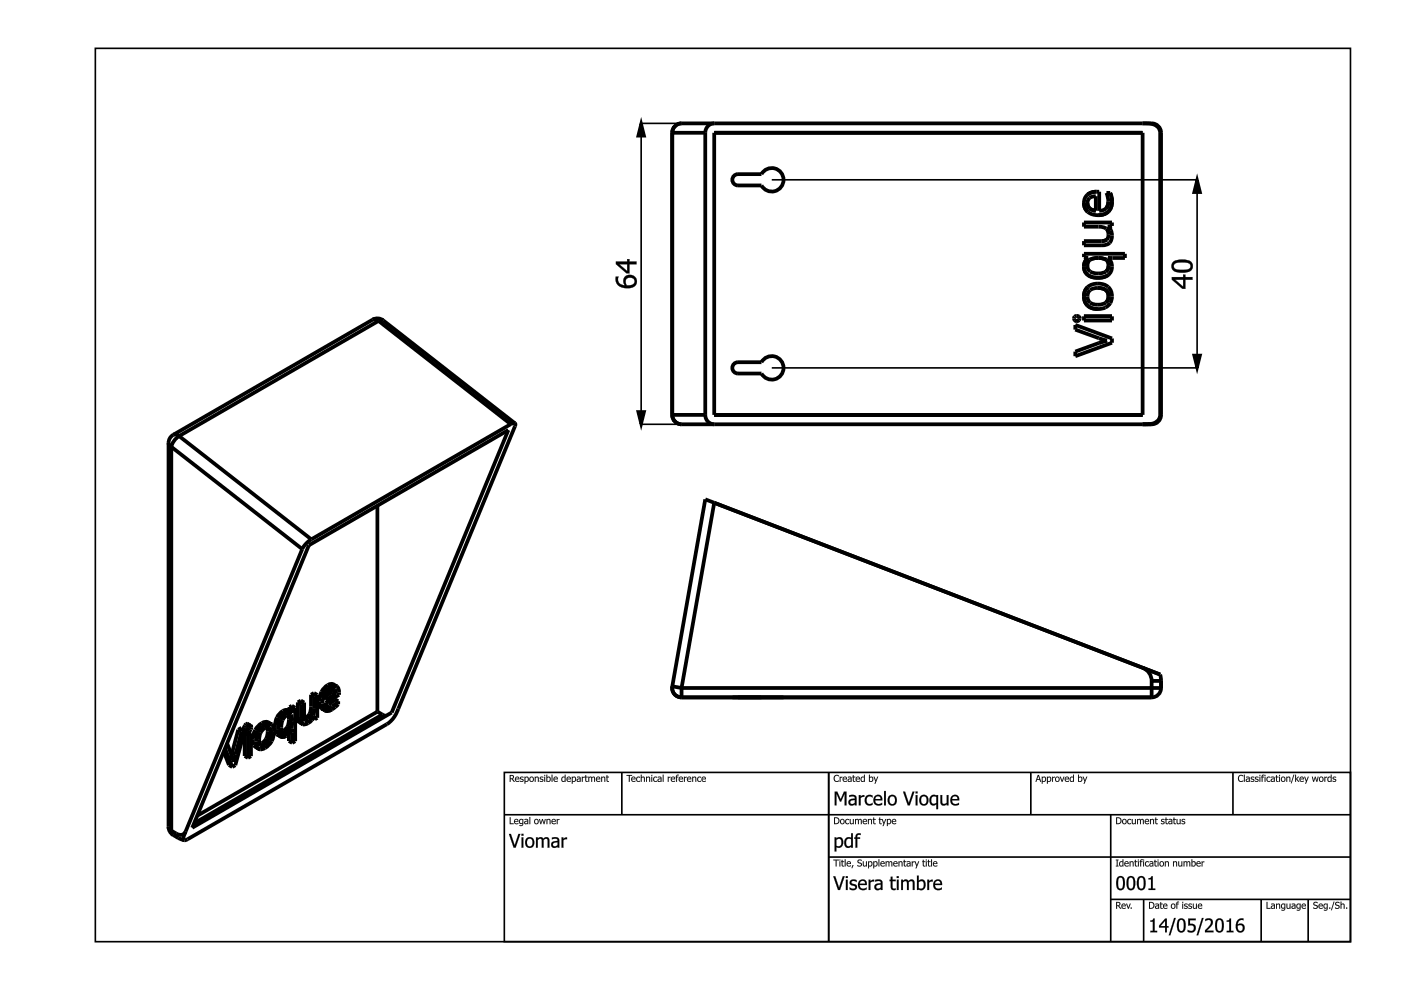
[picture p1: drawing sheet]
<svg xmlns="http://www.w3.org/2000/svg" width="297mm" height="210mm" viewBox="0 0 297 210" stroke-linecap="round" stroke-linejoin="round" font-family="sans-serif">
<g fill="none" stroke="#000" stroke-width=".35">
<path d="M20.2 10.3h266.1v189.4h-266.1zM144.5 26.2h-8.6v63.8h8.6M163.6 38.1h90.2v39.9h-90.2M106.9 163.8h179.4v35.9h-179.4zM106.9 172.7h179.4M131.8 163.8v8.9M175.7 163.8v35.9M218.6 163.8v8.9M235.5 172.7v27M261.4 163.8v8.9M175.7 181.7h110.6M235.5 190.7h50.8"/>
<path d="M242.5 190.7v9M267.4 190.7v9M277.4 190.7v9"/>
</g>
<g fill="#000">
<path d="M135.9 26.2l.7 2.6h-1.3zM253.8 38.1l.7 2.7h-1.4zM253.1 75.3h1.4l-.7 2.7zM135.3 87.3h1.3l-.7 2.7z"/>
<path d="M135.6 26.2l.7 2.7 .3-.1v-.3h-1.3v.3l.3 .1 .7-2.7zM135.9 24.8l-1.1 4.4h2.2z"/>
<path d="M253.5 38.2l.7 2.7 .3-.1v-.4h-1.4v.4l.4 .1 .6-2.7zM253.8 36.8l-1.1 4.3h2.2z"/>
<path d="M130.6 58.7h.5a1.28 1.28 0 0 0 1.4 1.8 1.39 1.39 0 0 1 .4-2.1 1.39 1.39 0 0 1 2 .9 1.39 1.39 0 0 1-1.2 1.7 2.47 2.47 0 0 1-3.2-1.5zM132.8 59.2a.83 .83 0 0 0 0 1.1 .83 .83 0 0 0 1.1 .1 .82 .82 0 0 0 .6-1 .82 .82 0 0 0-1.1-.5zM130.6 55.5h2.4v-.6h.4v.6h1.5v.5h-1.5v1.9h-.6l-2.2-1.9zM131.3 56l1.7 1.5v-1.5z"/>
<path d="M130.6 58.6l.6 .1a1.26 1.26 0 0 0 1.3 1.8 1.41 1.41 0 0 1 .1-2 1.41 1.41 0 0 1 2 .2 1.3 1.3 0 0 1 0 1.9h.1a2.99 2.99 0 0 1-4-.6l-.2-.5zM130.6 58.7a1.93 1.93 0 0 0 .6 1.9 3.1 3.1 0 0 0 3.6-.3 1.45 1.45 0 0 0-.5-1.8 1.45 1.45 0 0 0-1.9 .3 1.48 1.48 0 0 0 .1 1.7 1.33 1.33 0 0 1-1.4-1.8zM132.8 59.2a1.22 1.22 0 0 0 .1 1.3h.2a1 1 0 0 0 1-.2 1 1 0 0 0 .3-1 1.15 1.15 0 0 0-1.6-.1zM132.8 59.2a.93 .93 0 0 1 1.3-.3 .93 .93 0 0 1 .2 1.3l-.6 .3h-.8a1.27 1.27 0 0 1-.1-1.3zM130.6 55.4l2.4 .1-.1-.6h.6l-.1 .6 1.6-.1v.7l-1.6-.1 .1 2h-.7l-2.2-2zM130.6 55.5v.5l2.2 1.9h.6v-1.9h1.5v-.5h-1.5v-.6h-.4v.6zM131.3 56l1.7 1.5v-1.5zM131.2 56h1.8v1.6z"/>
<path d="M248.5 58.8h2.3v-.6h.5v.6h1.5v.5h-1.5v1.9h-.6l-2.2-1.9zM249.2 59.3l1.6 1.5v-1.5zM248.7 55.6a3.9 3.9 0 0 1 3.9 0 1.39 1.39 0 0 1 .1 1.6 1.39 1.39 0 0 1-1.5 .6 2.68 2.68 0 0 1-2.7-.8l-.1-.9zM249 56a.89 .89 0 0 0 .1 1 .89 .89 0 0 0 1 .2h.5a1.42 1.42 0 0 0 1.8-.8 1.42 1.42 0 0 0-1.8-.8 2.23 2.23 0 0 0-1.6 .4z"/>
<path d="M248.4 58.7l2.4 .1v-.6h.5v.6l1.5-.1v.6h-1.5v2h-.6l-2.3-2zM248.5 58.8v.5l2.2 1.9h.6v-1.9h1.5v-.5h-1.5v-.6h-.5l.1 .6zM249.2 59.3l1.6 1.5v-1.5zM249.1 59.3h1.8v1.5zM248.7 55.5a3.9 3.9 0 0 1 3.9 .1 1.36 1.36 0 0 1 .2 1.5 1.36 1.36 0 0 1-1.3 .7 3.1 3.1 0 0 1-3-.7l-.1-1zM248.7 55.6a1.3 1.3 0 0 0-.2 1.4 1.3 1.3 0 0 0 1.3 .7 2.99 2.99 0 0 0 2.9-.7 1.38 1.38 0 0 0-.1-1.4 1.38 1.38 0 0 0-1.4-.5l-1.5 .1zM249 56l-.1 .6 .4 .5a4.4 4.4 0 0 0 3-.3 .85 .85 0 0 0-.2-.9 .85 .85 0 0 0-.9-.2h-.6a2.21 2.21 0 0 0-1.6 .3zM248.9 56l.4-.2 .8-.2 1.9 .2a.67 .67 0 0 1 .5 .6 .67 .67 0 0 1-.5 .7l-1.6 .2a1.2 1.2 0 0 1-1.6-.9z"/>
<path d="M253.1 75.3v.4h1.4v-.4h-.3l-.7 2.6h.6l-.6-2.6zM252.7 75l1.1 4.4 1.1-4.4z"/>
<path d="M135.3 87.3v.3h1.3v-.3l-.3-.1-.7 2.7h.7l-.7-2.7zM134.8 87l1.1 4.3 1.1-4.3z"/>
<path d="M108.1 173.3h.2v1.3h.6v.1h-.8zM109.1 173.8a.46 .46 0 0 1 .6-.1 .46 .46 0 0 1 .2 .5h-.7a.44 .44 0 0 0 .2 .4 .44 .44 0 0 0 .5-.1 .5 .5 0 0 1-.7 .2 .5 .5 0 0 1-.2-.7zM109.3 173.9l-.1 .2h.5l-.1-.3zM110.3 173.9a.36 .36 0 0 0-.1 .5 .36 .36 0 0 0 .6 0v-.6zM110.2 173.8l.7-.2v1a.57 .57 0 0 1-.8 .5v-.2a.38 .38 0 0 0 .5 .1 .38 .38 0 0 0 .2-.4 .51 .51 0 0 1-.8-.1 .51 .51 0 0 1 .2-.7zM111.4 174.3a.24 .24 0 0 0 .1 .3 .24 .24 0 0 0 .3-.1v-.3zM111.2 173.7l.7 .1 .1 .9-.2-.1a.39 .39 0 0 1-.5 .1 .39 .39 0 0 1-.1-.5 .39 .39 0 0 1 .5-.2h.1l-.1-.2-.5 .1zM112.2 173.2h.2v1.5h-.2zM113.1 174.2a.55 .55 0 0 1 1.1 0 .55 .55 0 0 1-1.1 0zM113.5 173.9a.38 .38 0 0 0-.1 .5 .38 .38 0 0 0 .5 .1 .38 .38 0 0 0 .1-.5 .38 .38 0 0 0-.5-.1zM114.3 173.6h.2l.2 .9 .2-.9h.2l.2 .9 .2-.9h.2l-.3 1.1h-.1l-.3-.8-.3 .8h-.1zM115.9 173.6l.2 .2a.37 .37 0 0 1 .4-.2 .37 .37 0 0 1 .2 .4v.7h-.2v-.8l-.2-.1-.2 .1v.8h-.2zM117 173.8a.46 .46 0 0 1 .6-.1 .46 .46 0 0 1 .2 .5h-.7a.44 .44 0 0 0 .3 .4 .44 .44 0 0 0 .4-.1 .5 .5 0 0 1-.7 .2 .5 .5 0 0 1-.2-.7zM117.2 173.9l-.1 .2h.6l-.2-.3zM118 173.6h.2v.2l.4-.1v.1l-.4 .2v.7h-.2z"/>
<path d="M108.1 173.3h.2v1.3h.6v.1h-.8zM108.1 173.3v1.4h.8v-.1h-.6v-1.3zM109.1 173.8a.47 .47 0 0 1 .6-.1 .47 .47 0 0 1 .2 .5h-.7a.43 .43 0 0 0 .7 .3 .51 .51 0 0 1-.7 .3 .51 .51 0 0 1-.2-.8zM109.1 173.8a.57 .57 0 0 0-.1 .7 .57 .57 0 0 0 .7 .2h.2v-.2l-.2 .1a.38 .38 0 0 1-.4 0 .38 .38 0 0 1-.1-.4h.7v-.2a.43 .43 0 0 0-.3-.4 .43 .43 0 0 0-.5 .2zM109.3 173.9l-.1 .2h.5l-.1-.3zM109.2 173.8h.4l.1 .3h-.5zM110.3 173.9a.35 .35 0 0 0-.1 .5 .35 .35 0 0 0 .6 0v-.6zM110.3 173.9l.5-.1v.6a.37 .37 0 0 1-.6 0 .37 .37 0 0 1 .1-.5zM110.2 173.8l.8-.2v1a.57 .57 0 0 1-.9 .5v-.2h.6l.1-.3a.5 .5 0 0 1-.7-.1 .5 .5 0 0 1 0-.7zM110.2 173.8a.5 .5 0 0 0-.1 .7 .5 .5 0 0 0 .7 .1 .37 .37 0 0 1-.2 .4 .37 .37 0 0 1-.5-.1v.2a.56 .56 0 0 0 .8-.5v-1zM111.4 174.3a.23 .23 0 0 0 .1 .3 .23 .23 0 0 0 .3-.1v-.3zM111.4 174.3l.4-.1v.3a.25 .25 0 0 1-.3 .1 .25 .25 0 0 1-.1-.3zM111.2 173.7l.5-.1 .3 .2v.9h-.2v-.1l-.1 .1a.35 .35 0 0 1-.5-.1 .35 .35 0 0 1 .1-.5l.5-.1a.35 .35 0 0 0-.6-.1zM111.2 173.7v.2l.5-.1 .1 .2a.44 .44 0 0 0-.5 .1 .44 .44 0 0 0-.1 .6l.3 .1 .3-.2v.1h.2l-.1-.9zM112.2 173.2h.2v1.5h-.2zM112.2 173.2v1.5h.2v-1.5zM113.1 174.2a.55 .55 0 0 1 1.1 0 .55 .55 0 0 1-1.1 0zM113.1 174.2a.55 .55 0 0 0 1.1 0 .55 .55 0 0 0-1.1 0zM113.5 173.9a.37 .37 0 0 0-.1 .5 .37 .37 0 0 0 .5 .1 .37 .37 0 0 0 .1-.5 .37 .37 0 0 0-.5-.1zM113.5 173.9a.36 .36 0 0 1 .5 .3 .36 .36 0 0 1-.5 .3zM114.3 173.6h.2l.2 .9 .2-.9h.2l.2 .9 .2-.9h.2l-.3 1.1h-.1l-.3-.8-.3 .8h-.1zM114.3 173.6l.3 1.1h.1l.3-.8 .3 .8h.1l.3-1.1h-.2l-.2 .9-.2-.9h-.2l-.2 .9-.2-.9zM115.9 173.6h.2v.2a.38 .38 0 0 1 .4-.2 .38 .38 0 0 1 .2 .4v.7h-.2v-.8l-.2-.1-.2 .1v.8h-.2zM115.9 173.6v1.1h.2l-.1-.8 .3-.1 .2 .1v.8h.2v-.7a.37 .37 0 0 0-.2-.4 .37 .37 0 0 0-.5 .2l.1-.2zM117 173.8a.47 .47 0 0 1 .6-.1 .47 .47 0 0 1 .2 .5h-.7a.43 .43 0 0 0 .7 .3 .51 .51 0 0 1-.7 .3 .51 .51 0 0 1-.2-.8zM117.1 173.8a.57 .57 0 0 0-.1 .7 .57 .57 0 0 0 .7 .2h.1v-.2l-.1 .1a.38 .38 0 0 1-.4 0 .38 .38 0 0 1-.2-.4h.7v-.2a.43 .43 0 0 0-.3-.4 .43 .43 0 0 0-.4 .2zM117.2 173.9l-.1 .2h.6l-.2-.3zM117.2 173.8h.3l.2 .3h-.6zM118 173.6h.2v.2l.4-.2v.3l-.4 .1v.7h-.2zM118 173.6v1.1h.2v-.7l.4-.2v-.1l-.4 .1v-.2z"/>
<path d="M108.1 164.3h.5a.41 .41 0 0 1 .4 .4 .41 .41 0 0 1-.3 .4l.5 .7h-.3l-.4-.6h-.2v.6h-.2zM108.3 164.5v.5h.1a.28 .28 0 0 0 .4-.2 .28 .28 0 0 0-.3-.3zM109.3 164.8a.46 .46 0 0 1 .6-.1 .46 .46 0 0 1 .2 .5h-.7a.44 .44 0 0 0 .2 .4 .44 .44 0 0 0 .5-.1 .5 .5 0 0 1-.7 .3 .5 .5 0 0 1-.2-.7zM109.5 164.9l-.1 .2h.5l-.1-.3zM110.4 164.7h.4h.2l-.1 .2a.24 .24 0 0 0-.3-.1 .24 .24 0 0 0-.1 .3 .43 .43 0 0 1 .5 .2 .43 .43 0 0 1-.2 .5 .43 .43 0 0 1-.6-.1l.1-.2a.24 .24 0 0 0 .3 .2 .24 .24 0 0 0 .1-.4h-.1a.34 .34 0 0 1-.3-.2 .34 .34 0 0 1 .1-.4zM111.2 164.7l.2 .1a.53 .53 0 0 1 .8 .4 .53 .53 0 0 1-.7 .6l-.1-.1v.5h-.2zM111.4 164.9v.7a.36 .36 0 0 0 .5-.3 .36 .36 0 0 0-.5-.4zM112.1 165.2a.55 .55 0 0 1 1.1 0 .55 .55 0 0 1-1.1 0zM112.5 164.9a.38 .38 0 0 0-.1 .5 .38 .38 0 0 0 .5 .1 .38 .38 0 0 0 .1-.5 .38 .38 0 0 0-.5-.1zM113.4 164.7l.2 .1a.37 .37 0 0 1 .4-.1 .37 .37 0 0 1 .2 .4v.7h-.2v-.9l-.2-.1-.2 .2v.8h-.2zM114.5 164.7h.5h.2l-.1 .2a.24 .24 0 0 0-.3-.1 .24 .24 0 0 0-.1 .3 .43 .43 0 0 1 .5 .2 .43 .43 0 0 1-.2 .5 .43 .43 0 0 1-.6-.1l.1-.2a.24 .24 0 0 0 .3 .2 .24 .24 0 0 0 .1-.4h-.1a.34 .34 0 0 1-.3-.2 .34 .34 0 0 1 0-.4zM115.4 164.7h.2v1.1h-.2zM115.4 164.3h.2v.2h-.2zM116 164.9v.7a.36 .36 0 0 0 .6-.3 .36 .36 0 0 0-.6-.4zM115.8 164.3h.2v.5a.53 .53 0 0 1 .8 .4 .53 .53 0 0 1-.6 .6h-.4zM116.9 164.3h.2v1.5h-.2zM117.5 164.8a.46 .46 0 0 1 .5-.1 .46 .46 0 0 1 .3 .5h-.8a.44 .44 0 0 0 .3 .4 .44 .44 0 0 0 .4-.1 .5 .5 0 0 1-.6 .3 .5 .5 0 0 1-.3-.7zM117.6 164.9l-.1 .2h.6l-.2-.3zM119.1 164.8l.3-.1h.3v-.4h.2v1.5l-.2-.1a.48 .48 0 0 1-.6 0 .48 .48 0 0 1-.1-.7zM119.3 164.9a.37 .37 0 0 0-.1 .5 .37 .37 0 0 0 .5 .2v-.7zM120.2 164.8a.46 .46 0 0 1 .6-.1 .46 .46 0 0 1 .2 .5h-.7a.44 .44 0 0 0 .3 .4 .44 .44 0 0 0 .4-.1 .5 .5 0 0 1-.7 .3 .5 .5 0 0 1-.2-.7zM120.4 164.9l-.1 .2h.6l-.2-.3zM121.2 164.7l.2 .1a.53 .53 0 0 1 .8 .4 .53 .53 0 0 1-.7 .6l-.1-.1v.5h-.2zM121.4 164.9v.7a.36 .36 0 0 0 .6-.3 .36 .36 0 0 0-.6-.4zM122.5 165.3a.24 .24 0 0 0 .1 .3 .24 .24 0 0 0 .3-.1v-.3zM122.3 164.7l.8 .1v1l-.2-.2a.39 .39 0 0 1-.5 .1 .39 .39 0 0 1-.1-.5 .39 .39 0 0 1 .5-.1l.1-.1v-.1h-.6zM123.4 164.7h.1v.1l.4-.1v.2l-.4 .1v.8h-.1zM124.1 164.4h.2v.3h.3v.1h-.3v.8h.3a.25 .25 0 0 1-.2 .2 .25 .25 0 0 1-.3-.2v-.8h-.1zM124.7 164.7l.2 .1a.34 .34 0 0 1 .6 0l.2-.1h.4l.1 1.1h-.2v-.7a.23 .23 0 0 0-.2-.3 .23 .23 0 0 0-.3 .2v.8h-.1l-.1-.9-.1-.1-.3 .2v.8h-.2zM126.5 164.8a.46 .46 0 0 1 .6-.1 .46 .46 0 0 1 .2 .5h-.8a.44 .44 0 0 0 .3 .4 .44 .44 0 0 0 .5-.1 .5 .5 0 0 1-.7 .3 .5 .5 0 0 1-.2-.7zM126.6 164.9l-.1 .2h.6l-.1-.3zM127.5 164.7l.2 .1a.37 .37 0 0 1 .4-.1 .37 .37 0 0 1 .2 .4v.7h-.2v-.9l-.2-.1-.2 .2v.8h-.2zM128.6 164.4h.2v.3h.3v.1h-.3v.8h.3a.25 .25 0 0 1-.2 .2 .25 .25 0 0 1-.3-.2v-.8h-.1z"/>
<path d="M108.1 164.3l.7 .1a.43 .43 0 0 1 .2 .4 .43 .43 0 0 1-.3 .3l.5 .7h-.3l-.4-.6h-.2v.6h-.2zM108.1 164.3v1.5h.2v-.6h.2l.4 .6h.3l-.5-.7a.42 .42 0 0 0 .3-.5 .42 .42 0 0 0-.6-.3zM108.3 164.5v.5h.1a.27 .27 0 0 0 .4-.2 .27 .27 0 0 0-.3-.3zM108.3 164.5l.4 .1v.4h-.4zM109.3 164.8a.47 .47 0 0 1 .6-.1 .47 .47 0 0 1 .2 .6l-.7-.1a.43 .43 0 0 0 .7 .3 .51 .51 0 0 1-.7 .3 .51 .51 0 0 1-.2-.7zM109.3 164.8a.57 .57 0 0 0-.1 .7 .57 .57 0 0 0 .7 .3l.2-.1v-.2l-.2 .1a.38 .38 0 0 1-.4 0 .38 .38 0 0 1-.1-.4h.7v-.2a.43 .43 0 0 0-.3-.3 .43 .43 0 0 0-.5 .1zM109.5 164.9l-.1 .2h.5l-.1-.3zM109.4 164.9l.4-.1 .1 .3h-.5zM110.3 164.7h.2a.31 .31 0 0 1 .3-.1 .31 .31 0 0 1 .2 .3h-.1a.23 .23 0 0 0-.3-.1 .23 .23 0 0 0-.1 .3 .41 .41 0 0 1 .5 .2 .41 .41 0 0 1-.3 .5 .41 .41 0 0 1-.5-.3l.6 .1v-.2l-.2-.1a.35 .35 0 0 1-.3-.2 .35 .35 0 0 1 0-.4zM110.4 164.8l-.1 .4 .4 .1a.22 .22 0 0 1 0 .4 .22 .22 0 0 1-.3-.1l-.2-.1v.2h.7a.29 .29 0 0 0 .1-.3 .29 .29 0 0 0-.2-.2l-.2-.1a.19 .19 0 0 1-.2-.2 .19 .19 0 0 1 .3-.1l.3 .1-.2-.2zM111.2 164.7h.2v.1a.46 .46 0 0 1 .6-.1 .46 .46 0 0 1 .1 .7 .46 .46 0 0 1-.7 .3v.5h-.2zM111.2 164.7v1.5h.2v-.5a.51 .51 0 0 0 .7-.4 .51 .51 0 0 0-.6-.6zM111.4 164.9v.7a.35 .35 0 0 0 .5-.4 .35 .35 0 0 0-.5-.3zM111.4 164.9a.37 .37 0 0 1 .5 .4 .37 .37 0 0 1-.5 .3zM112.1 165.2a.55 .55 0 0 1 1.1 0 .55 .55 0 0 1-1.1 0zM112.1 165.2a.55 .55 0 0 0 1.1 0 .55 .55 0 0 0-1.1 0zM112.5 164.9a.37 .37 0 0 0-.1 .5 .37 .37 0 0 0 .5 .1 .37 .37 0 0 0 .1-.5 .37 .37 0 0 0-.5-.1zM112.5 164.9a.36 .36 0 0 1 .5 .3 .36 .36 0 0 1-.5 .3zM113.4 164.7h.2v.1a.38 .38 0 0 1 .4-.1 .38 .38 0 0 1 .2 .4v.7h-.2v-.9l-.2-.1-.2 .2v.8h-.2zM113.4 164.7v1.1h.2l-.1-.9 .3-.1 .2 .1v.9h.2v-.7a.37 .37 0 0 0-.2-.4 .37 .37 0 0 0-.5 .1l.1-.1zM114.5 164.7h.2a.31 .31 0 0 1 .3-.1 .31 .31 0 0 1 .2 .3h-.1a.23 .23 0 0 0-.3-.1 .23 .23 0 0 0-.1 .3 .41 .41 0 0 1 .5 .2 .41 .41 0 0 1-.3 .5 .41 .41 0 0 1-.5-.3l.6 .1v-.2l-.2-.1a.35 .35 0 0 1-.3-.2 .35 .35 0 0 1 0-.4zM114.5 164.8v.4l.4 .1a.22 .22 0 0 1 0 .4 .22 .22 0 0 1-.3-.1l-.2-.1v.2h.7a.29 .29 0 0 0 .1-.3 .29 .29 0 0 0-.2-.2l-.2-.1a.19 .19 0 0 1-.2-.2 .19 .19 0 0 1 .3-.1l.3 .1-.2-.2zM115.4 164.7h.2v1.1h-.2zM115.4 164.7v1.1h.2v-1.1zM115.4 164.3h.2v.2h-.2zM115.4 164.3v.2h.2v-.2zM116 164.9v.7a.36 .36 0 0 0 .6-.4 .35 .35 0 0 0-.6-.3zM116 164.9a.32 .32 0 0 1 .4 0 .32 .32 0 0 1 .2 .3 .36 .36 0 0 1-.2 .4 .36 .36 0 0 1-.4 0zM115.8 164.2h.2v.6a.43 .43 0 0 1 .6-.1 .43 .43 0 0 1 .2 .5 .48 .48 0 0 1-.2 .5 .48 .48 0 0 1-.6 0l-.2 .1zM115.8 164.3v1.5l.2-.1a.52 .52 0 0 0 .8-.4 .52 .52 0 0 0-.7-.6l-.1 .1v-.5zM116.9 164.2h.2v1.6h-.2zM116.9 164.3v1.5h.2v-1.5zM117.5 164.8a.47 .47 0 0 1 .6-.1 .47 .47 0 0 1 .2 .6l-.8-.1a.43 .43 0 0 0 .7 .3h.1a.51 .51 0 0 1-.7 .3 .51 .51 0 0 1-.3-.7zM117.5 164.8a.57 .57 0 0 0-.1 .7 .57 .57 0 0 0 .7 .3l.1-.1v-.2l-.1 .1a.38 .38 0 0 1-.4 0 .38 .38 0 0 1-.2-.4h.8v-.2a.43 .43 0 0 0-.4-.3 .43 .43 0 0 0-.4 .1zM117.6 164.9l-.1 .2h.6l-.2-.3zM117.6 164.9l.3-.1 .2 .3h-.6zM119.1 164.8l.3-.2 .3 .1v-.5h.2v1.6l-.2-.1-.4 .1-.2-.1-.1-.5zM119.1 164.8a.52 .52 0 0 0-.1 .7 .52 .52 0 0 0 .6 .2l.1-.1v.2h.2v-1.5h-.2v.4h-.3zM119.3 164.9a.36 .36 0 0 0-.1 .5 .36 .36 0 0 0 .5 .1v-.6zM119.3 164.9h.4v.6a.35 .35 0 0 1-.5 0 .35 .35 0 0 1 0-.5zM120.2 164.8a.47 .47 0 0 1 .6-.1 .47 .47 0 0 1 .2 .6l-.7-.1a.43 .43 0 0 0 .7 .3 .51 .51 0 0 1-.7 .3 .51 .51 0 0 1-.2-.7zM120.2 164.8a.57 .57 0 0 0 0 .7 .57 .57 0 0 0 .6 .3l.2-.1v-.2l-.1 .1a.38 .38 0 0 1-.4 0 .38 .38 0 0 1-.2-.4h.7v-.2a.43 .43 0 0 0-.3-.3 .43 .43 0 0 0-.5 .1zM120.4 164.9l-.1 .2h.6l-.2-.3zM120.4 164.9l.3-.1 .2 .3h-.6zM121.2 164.7h.2v.1a.46 .46 0 0 1 .6-.1 .46 .46 0 0 1 .1 .7 .46 .46 0 0 1-.7 .3v.5h-.2zM121.2 164.7v1.5h.2v-.5a.51 .51 0 0 0 .7-.4 .51 .51 0 0 0-.6-.6zM121.4 164.9v.7a.35 .35 0 0 0 .5-.4 .35 .35 0 0 0-.5-.3zM121.4 164.9a.37 .37 0 0 1 .6 .4 .37 .37 0 0 1-.6 .3zM122.5 165.3a.23 .23 0 0 0 .1 .3 .23 .23 0 0 0 .3-.1v-.3zM122.5 165.3l.4-.1v.3a.25 .25 0 0 1-.3 .2 .25 .25 0 0 1-.1-.4zM122.3 164.7h.6l.2 .1v1h-.2v-.2l-.1 .1a.35 .35 0 0 1-.5-.1 .35 .35 0 0 1 .1-.5l.5-.1a.37 .37 0 0 0-.6-.1zM122.3 164.7v.2l.5-.1 .1 .3a.44 .44 0 0 0-.5 0 .44 .44 0 0 0-.1 .6l.4 .1 .2-.2v.2h.2l-.1-1zM123.4 164.7h.2l-.1 .1 .4-.1v.2l-.4 .1 .1 .8h-.2zM123.4 164.7v1.1h.1v-.8l.4-.1v-.2l-.4 .2v-.2zM124.1 164.4h.2v.3h.3v.1h-.3v.7l.3 .1v.2a.38 .38 0 0 1-.5-.4v-.6h-.1zM124.1 164.4l-.1 .4h.1v.6a.36 .36 0 0 0 .5 .3v-.1l-.3-.1v-.7h.3v-.1h-.3v-.3zM124.7 164.7h.2v.1a.35 .35 0 0 1 .6 0l.3-.2 .3 .2 .1 1h-.2l-.1-.9-.1-.1-.3 .2v.8h-.2v-.9l-.1-.1-.3 .2v.8h-.2zM124.7 164.7v1.1h.2v-.9l.3-.1 .2 .1v.9h.1v-.8l.3-.2 .2 .1v.9h.2l-.1-1.1h-.3l-.3 .1a.33 .33 0 0 0-.6 0v-.1zM126.5 164.8a.47 .47 0 0 1 .6-.1 .47 .47 0 0 1 .2 .6l-.8-.1a.43 .43 0 0 0 .7 .3h.1a.51 .51 0 0 1-.7 .3 .51 .51 0 0 1-.3-.7zM126.5 164.8a.57 .57 0 0 0-.1 .7 .57 .57 0 0 0 .7 .3l.2-.1v-.2l-.2 .1a.38 .38 0 0 1-.4 0 .38 .38 0 0 1-.2-.4h.8v-.2a.43 .43 0 0 0-.4-.3 .43 .43 0 0 0-.4 .1zM126.6 164.9l-.1 .2h.6l-.1-.3zM126.6 164.9l.4-.1 .1 .3h-.6zM127.5 164.7h.2v.1a.38 .38 0 0 1 .4-.1 .38 .38 0 0 1 .2 .4v.7h-.2v-.9l-.2-.1-.2 .2v.8h-.2zM127.5 164.7v1.1h.2l-.1-.9 .3-.1 .2 .1v.9h.2v-.7a.37 .37 0 0 0-.2-.4 .37 .37 0 0 0-.5 .1l.1-.1zM128.6 164.4h.2v.3h.3v.1h-.3v.7l.3 .1v.2a.38 .38 0 0 1-.5-.4v-.6h-.1zM128.6 164.4l-.1 .4h.1v.6a.36 .36 0 0 0 .5 .3v-.1l-.3-.1v-.7h.3v-.1h-.3v-.3z"/>
<path d="M107.9 176.8h.4l.8 2.4 .8-2.4h.4l-1 2.9h-.4zM110.6 177.5h.4v2.2h-.4zM110.6 176.8h.4v.4h-.4zM111.6 177.8a1.11 1.11 0 0 1 1.7 .5 1.11 1.11 0 0 1-1 1.5 1.18 1.18 0 0 1-1-.8 1.18 1.18 0 0 1 .3-1.2zM111.9 178a.81 .81 0 0 0-.2 1 .81 .81 0 0 0 .9 .4 .88 .88 0 0 0 .3-1 .88 .88 0 0 0-.8-.6zM113.6 177.5h.4v.3a.67 .67 0 0 1 1.2 .1 .69 .69 0 0 1 .8-.4 .69 .69 0 0 1 .5 .8v1.4h-.4v-1.2a.45 .45 0 0 0-.3-.7 .45 .45 0 0 0-.6 .5v1.4h-.3v-1.2a.47 .47 0 0 0-.3-.7 .47 .47 0 0 0-.6 .3v1.6h-.4zM117.3 178.8a.49 .49 0 0 0 .3 .7 .49 .49 0 0 0 .6-.3v-.6zM117 177.6h.1a.95 .95 0 0 1 1.5 .6v1.5h-.4v-.2a.77 .77 0 0 1-1 .2 .77 .77 0 0 1-.3-1 .77 .77 0 0 1 .9-.4h.2a.25 .25 0 0 0 .2-.3 .25 .25 0 0 0-.3-.2l-.9 .2zM119.1 177.5h.3v.4l.8-.3v.3h-.3l-.5 .3v1.5h-.3z"/>
<path d="M107.9 176.8h.4l.8 2.4 .8-2.4h.4l-1 2.9h-.4zM107.9 176.8l1 2.9h.4l1-2.9h-.4l-.8 2.5-.8-2.5zM110.6 177.5h.4v2.2h-.4zM110.6 177.5v2.2h.4v-2.2zM110.5 176.8h.5v.4h-.5zM110.6 176.8v.4h.4v-.4zM111.6 177.8a1.13 1.13 0 0 1 1.7 .5 1.13 1.13 0 0 1-1 1.5 1.2 1.2 0 0 1-1-.8 1.2 1.2 0 0 1 .3-1.2zM111.6 177.8a1.11 1.11 0 0 0-.1 1.4 1.11 1.11 0 0 0 1.3 .4 1.09 1.09 0 0 0 .4-1.5 1.09 1.09 0 0 0-1.6-.3zM111.9 178a.79 .79 0 0 0-.2 1 .79 .79 0 0 0 .9 .4 .86 .86 0 0 0 .3-1 .86 .86 0 0 0-.8-.6zM111.9 178a.63 .63 0 0 1 .8-.1 .63 .63 0 0 1 .2 .7 .65 .65 0 0 1-.6 .9 .65 .65 0 0 1-.6-.9zM113.6 177.5h.4v.3a.68 .68 0 0 1 1.2 .1 .73 .73 0 0 1 1.1-.2l.2 .4v1.6h-.4l-.1-1.7a.46 .46 0 0 0-.7 .1v1.6h-.4l-.1-1.7a.46 .46 0 0 0-.8 .1v1.6h-.4zM113.6 177.5v2.2h.4v-1.6a.55 .55 0 0 1 .8-.1l.1 1.7h.3v-1.5a.52 .52 0 0 1 .9-.2v1.7h.4v-1.4a.68 .68 0 0 0-.5-.8 .68 .68 0 0 0-.8 .4 .66 .66 0 0 0-.6-.4 .66 .66 0 0 0-.6 .3v-.3zM117.3 178.8a.47 .47 0 0 0 .3 .7 .47 .47 0 0 0 .6-.3v-.6zM117.3 178.8l.9-.2v.6a.5 .5 0 0 1-.6 .2 .5 .5 0 0 1-.3-.6zM117 177.6l.1-.1a.97 .97 0 0 1 1.5 .7v1.5h-.4v-.2l-.3 .2a.71 .71 0 0 1-1-.2 .71 .71 0 0 1 .3-1l1-.3a.75 .75 0 0 0-1.2-.2zM117 177.6v.4l.5-.2 .6 .1 .1 .4h-.2a.83 .83 0 0 0-1 .3 .83 .83 0 0 0 0 1 .91 .91 0 0 0 1.2-.1v.2h.4l-.2-1.9-.5-.3zM119.1 177.5h.4l-.1 .4 .4-.3 .4-.1v.5l-.8 .2 .1 1.5h-.4zM119.1 177.5v2.2h.3v-1.5l.5-.3h.3v-.3l-.8 .3v-.4z"/>
<path d="M132.8 164.3h1.2v.2h-.5v1.3h-.2v-1.3h-.5zM132.8 164.3v.2h.5v1.3h.2v-1.3h.5v-.2zM133.9 164.8a.47 .47 0 0 1 .6-.1 .47 .47 0 0 1 .3 .6l-.8-.1a.43 .43 0 0 0 .7 .3 .51 .51 0 0 1-.7 .3 .51 .51 0 0 1-.2-.7zM134 164.8a.57 .57 0 0 0-.1 .7 .57 .57 0 0 0 .7 .3l.1-.1v-.2l-.1 .1a.38 .38 0 0 1-.4 0 .38 .38 0 0 1-.2-.4h.8l-.1-.2a.43 .43 0 0 0-.3-.3 .43 .43 0 0 0-.4 .1zM134.1 164.9l-.1 .2h.6l-.2-.3zM134.1 164.9l.3-.1 .2 .3h-.6zM135 164.8l.6-.1h.1v.3a.4 .4 0 0 0-.6-.1 .4 .4 0 0 0 0 .6 .4 .4 0 0 0 .6 0v.2l-.1 .1a.57 .57 0 0 1-.7-.3 .57 .57 0 0 1 .1-.7zM135 164.8a.56 .56 0 0 0-.1 .8 .56 .56 0 0 0 .8 .1v-.2a.39 .39 0 0 1-.7-.2 .39 .39 0 0 1 .6-.4h.1v-.2h-.4zM135.9 164.2h.2l-.1 .6a.38 .38 0 0 1 .5-.1 .38 .38 0 0 1 .2 .4v.7h-.2v-.9l-.2-.1-.3 .2 .1 .8h-.2zM135.9 164.3v1.5h.1v-.9l.3-.1 .2 .1v.9h.2v-.7a.37 .37 0 0 0-.2-.4 .37 .37 0 0 0-.5 .1v-.5zM137 164.7h.2v.1a.38 .38 0 0 1 .4-.1 .38 .38 0 0 1 .2 .4v.7h-.2v-.9l-.2-.1-.2 .2v.8h-.2zM137 164.7v1.1h.2v-.9l.2-.1 .2 .1v.9h.2v-.7a.37 .37 0 0 0-.2-.4 .37 .37 0 0 0-.4 .1v-.1zM138.1 164.7h.2v1.1h-.2zM138.1 164.7v1.1h.2v-1.1zM138.1 164.3h.2v.2h-.2zM138.1 164.3v.2h.2v-.2zM138.6 164.8l.6-.1h.1v.3a.4 .4 0 0 0-.6-.1 .4 .4 0 0 0 0 .6 .4 .4 0 0 0 .6 0v.2l-.1 .1a.57 .57 0 0 1-.7-.3 .57 .57 0 0 1 .1-.7zM138.6 164.8a.56 .56 0 0 0 0 .8 .56 .56 0 0 0 .7 .1v-.2a.39 .39 0 0 1-.7-.2 .39 .39 0 0 1 .6-.4h.1v-.2h-.4zM139.6 165.3a.23 .23 0 0 0 .2 .3 .23 .23 0 0 0 .3-.1v-.3zM139.6 165.3l.5-.1v.3a.25 .25 0 0 1-.4 .2 .25 .25 0 0 1-.1-.4zM139.5 164.7h.5l.2 .1 .1 1h-.2v-.2l-.2 .1a.35 .35 0 0 1-.5-.1 .35 .35 0 0 1 .2-.5l.5-.1a.37 .37 0 0 0-.6-.1zM139.5 164.7v.2l.5-.1 .1 .3a.44 .44 0 0 0-.6 0 .44 .44 0 0 0 0 .6l.3 .1 .3-.2v.2h.2l-.1-1zM140.5 164.2h.2v1.6h-.2zM140.5 164.3v1.5h.2v-1.5zM141.6 164.7h.2v.1l.4-.1v.2l-.4 .1v.8h-.2zM141.6 164.7v1.1h.2v-.8l.4-.1v-.2l-.4 .2v-.2zM142.3 164.8a.47 .47 0 0 1 .6-.1 .47 .47 0 0 1 .2 .6l-.7-.1a.43 .43 0 0 0 .7 .3 .51 .51 0 0 1-.7 .3 .51 .51 0 0 1-.2-.7zM142.4 164.8a.57 .57 0 0 0-.1 .7 .57 .57 0 0 0 .7 .3l.1-.1v-.2l-.1 .1a.38 .38 0 0 1-.4 0 .38 .38 0 0 1-.2-.4h.7v-.2a.43 .43 0 0 0-.3-.3 .43 .43 0 0 0-.4 .1zM142.5 164.9l-.1 .2h.6l-.2-.3zM142.5 164.9l.3-.1 .2 .3h-.6zM143.4 164.3l.5-.1v.2l-.3 .1-.1 .2h.3v.1h-.3v1h-.2l.1-1h-.2zM143.5 164.3l-.1 .4h-.2l.2 .1v1h.1v-1h.3v-.1h-.3v-.2l.4-.1v-.1zM144 164.8a.47 .47 0 0 1 .6-.1 .47 .47 0 0 1 .2 .6l-.7-.1a.43 .43 0 0 0 .7 .3 .51 .51 0 0 1-.7 .3 .51 .51 0 0 1-.2-.7zM144 164.8a.57 .57 0 0 0-.1 .7 .57 .57 0 0 0 .7 .3l.2-.1v-.2l-.1 .1a.38 .38 0 0 1-.5 0 .38 .38 0 0 1-.1-.4h.7v-.2a.43 .43 0 0 0-.3-.3 .43 .43 0 0 0-.5 .1zM144.2 164.9l-.1 .2h.5l-.1-.3zM144.1 164.9l.4-.1 .2 .3h-.6zM145 164.7h.2v.1l.4-.1v.2l-.4 .1v.8h-.2zM145 164.7v1.1h.2v-.8l.4-.1v-.2l-.4 .2v-.2zM145.8 164.8a.47 .47 0 0 1 .6-.1 .47 .47 0 0 1 .2 .6l-.8-.1a.43 .43 0 0 0 .7 .3h.1a.51 .51 0 0 1-.7 .3 .51 .51 0 0 1-.3-.7zM145.8 164.8a.57 .57 0 0 0-.1 .7 .57 .57 0 0 0 .7 .3l.2-.1v-.2l-.2 .1a.38 .38 0 0 1-.4 0 .38 .38 0 0 1-.2-.4h.8v-.2a.43 .43 0 0 0-.4-.3 .43 .43 0 0 0-.4 .1zM145.9 164.9l-.1 .2h.6l-.2-.3zM145.9 164.9l.4-.1 .1 .3h-.6zM146.8 164.7h.2l-.1 .1a.38 .38 0 0 1 .5-.1 .38 .38 0 0 1 .2 .4v.7h-.2v-.9l-.2-.1-.3 .2 .1 .8h-.2zM146.8 164.7v1.1h.1v-.9l.3-.1 .2 .1v.9h.2v-.7a.37 .37 0 0 0-.2-.4 .37 .37 0 0 0-.5 .1v-.1zM147.9 164.8l.6-.1h.1v.3a.4 .4 0 0 0-.5-.1 .4 .4 0 0 0 0 .6 .4 .4 0 0 0 .5 0v.2l-.1 .1a.57 .57 0 0 1-.7-.3 .57 .57 0 0 1 .1-.7zM148 164.8a.56 .56 0 0 0-.1 .8 .56 .56 0 0 0 .7 .1v-.2a.39 .39 0 0 1-.6-.2 .39 .39 0 0 1 .5-.4h.1v-.2h-.4zM148.9 164.8a.47 .47 0 0 1 .5-.1 .47 .47 0 0 1 .3 .6l-.8-.1a.43 .43 0 0 0 .7 .3h.1a.51 .51 0 0 1-.8 .3 .51 .51 0 0 1-.2-.7zM148.9 164.8a.57 .57 0 0 0-.1 .7 .57 .57 0 0 0 .7 .3l.1-.1v-.2l-.1 .1a.38 .38 0 0 1-.4 0 .38 .38 0 0 1-.2-.4h.8l-.1-.2a.43 .43 0 0 0-.3-.3 .43 .43 0 0 0-.4 .1zM149 164.9l-.1 .2h.6l-.2-.3zM149 164.9l.3-.1 .2 .3h-.6z"/>
<path d="M132.8 164.3h1.2v.2h-.5v1.3h-.2v-1.3h-.5zM134 164.8a.46 .46 0 0 1 .5-.1 .46 .46 0 0 1 .3 .5h-.8a.44 .44 0 0 0 .3 .4 .44 .44 0 0 0 .4-.1 .5 .5 0 0 1-.7 .3 .5 .5 0 0 1-.2-.7zM134.1 164.9l-.1 .2h.6l-.2-.3zM135 164.8l.1-.1a.37 .37 0 0 1 .6 .2 .4 .4 0 0 0-.6 0 .4 .4 0 0 0 0 .6 .4 .4 0 0 0 .6 0 .46 .46 0 0 1-.6 .3 .46 .46 0 0 1-.2-.7zM135.9 164.3h.1v.5a.37 .37 0 0 1 .5-.1 .37 .37 0 0 1 .2 .4v.7h-.2v-.9l-.2-.1-.3 .2v.8h-.1zM137 164.7l.2 .1a.37 .37 0 0 1 .4-.1 .37 .37 0 0 1 .2 .4v.7h-.2v-.9l-.2-.1-.2 .2v.8h-.2zM138.1 164.7h.2v1.1h-.2zM138.1 164.3h.2v.2h-.2zM138.6 164.8l.1-.1a.37 .37 0 0 1 .6 .2 .4 .4 0 0 0-.6 0 .4 .4 0 0 0 0 .6 .4 .4 0 0 0 .6 0 .46 .46 0 0 1-.6 .3 .46 .46 0 0 1-.2-.7zM139.6 165.3a.24 .24 0 0 0 .2 .3 .24 .24 0 0 0 .3-.1v-.3zM139.5 164.7l.7 .1 .1 1-.2-.2a.39 .39 0 0 1-.6 .1 .39 .39 0 0 1-.1-.5 .39 .39 0 0 1 .5-.1l.2-.1-.1-.1h-.5zM140.5 164.3h.2v1.5h-.2zM141.6 164.7h.2v.1l.4-.1v.2l-.4 .1v.8h-.2zM142.3 164.8a.46 .46 0 0 1 .6-.1 .46 .46 0 0 1 .2 .5h-.7a.44 .44 0 0 0 .3 .4 .44 .44 0 0 0 .4-.1 .5 .5 0 0 1-.7 .3 .5 .5 0 0 1-.2-.7zM142.5 164.9l-.1 .2h.6l-.2-.3zM143.5 164.3h.4v.1l-.4 .1v.2h.3v.1h-.3v1h-.1l-.2-1.1zM144 164.8a.46 .46 0 0 1 .6-.1 .46 .46 0 0 1 .2 .5h-.7a.44 .44 0 0 0 .3 .4 .44 .44 0 0 0 .4-.1 .5 .5 0 0 1-.7 .3 .5 .5 0 0 1-.2-.7zM144.2 164.9l-.1 .2h.5l-.1-.3zM145 164.7h.2v.1l.4-.1v.2l-.4 .1v.8h-.2zM145.8 164.8a.46 .46 0 0 1 .6-.1 .46 .46 0 0 1 .2 .5h-.8a.44 .44 0 0 0 .3 .4 .44 .44 0 0 0 .5-.1 .5 .5 0 0 1-.7 .3 .5 .5 0 0 1-.3-.7zM145.9 164.9l-.1 .2h.6l-.1-.3zM146.8 164.7l.1 .1a.37 .37 0 0 1 .5-.1 .37 .37 0 0 1 .2 .4v.7h-.2v-.9l-.2-.1-.3 .2v.8h-.1zM147.9 164.8l.1-.1a.37 .37 0 0 1 .6 .2 .4 .4 0 0 0-.5 0 .4 .4 0 0 0 0 .6 .4 .4 0 0 0 .5 0 .46 .46 0 0 1-.6 .3 .46 .46 0 0 1-.2-.7zM148.9 164.8a.46 .46 0 0 1 .5-.1 .46 .46 0 0 1 .3 .5h-.8a.44 .44 0 0 0 .3 .4 .44 .44 0 0 0 .4-.1 .5 .5 0 0 1-.6 .3 .5 .5 0 0 1-.3-.7zM149 164.9l-.1 .2h.6l-.2-.3z"/>
<path d="M176.9 164.5l.6-.2 .4 .1v.2a.54 .54 0 0 0-.8 .1 .54 .54 0 0 0 0 .7 .54 .54 0 0 0 .8 0v.3a.75 .75 0 0 1-1.1-.2 .75 .75 0 0 1 .1-1zM178 164.7h.2v.1l.4-.1v.2l-.4 .1v.8h-.2zM178.8 164.8a.46 .46 0 0 1 .6-.1 .46 .46 0 0 1 .2 .5h-.8a.44 .44 0 0 0 .3 .4 .44 .44 0 0 0 .5-.1 .5 .5 0 0 1-.7 .3 .5 .5 0 0 1-.2-.7zM178.9 164.9l-.1 .2h.6l-.1-.3zM179.9 165.3a.24 .24 0 0 0 .2 .3 .24 .24 0 0 0 .3-.1v-.3zM179.8 164.7l.7 .1 .1 1-.2-.2a.39 .39 0 0 1-.6 .1 .39 .39 0 0 1-.1-.5 .39 .39 0 0 1 .5-.1l.2-.1-.1-.1h-.5zM180.8 164.4h.2v.3h.3v.1h-.3v.8h.3a.25 .25 0 0 1-.2 .2 .25 .25 0 0 1-.3-.2v-.8h-.1zM181.5 164.8a.46 .46 0 0 1 .6-.1 .46 .46 0 0 1 .2 .5h-.7a.44 .44 0 0 0 .3 .4 .44 .44 0 0 0 .4-.1 .5 .5 0 0 1-.7 .3 .5 .5 0 0 1-.2-.7zM181.7 164.9l-.1 .2h.6l-.2-.3zM182.6 164.8l.2-.1h.4v-.4h.2v1.5l-.2-.1a.48 .48 0 0 1-.7 0 .48 .48 0 0 1 0-.7zM182.7 164.9a.37 .37 0 0 0-.1 .5 .37 .37 0 0 0 .5 .2l.1-.7zM184.4 164.9v.7a.36 .36 0 0 0 .6-.3 .36 .36 0 0 0-.6-.4zM184.2 164.3h.2v.5a.53 .53 0 0 1 .8 .4 .53 .53 0 0 1-.7 .6h-.3zM185.2 164.7h.2l.3 .8 .3-.8h.2l-.6 1.5h-.2l.2-.5z"/>
<path d="M176.9 164.5l.5-.2 .5 .1v.3l-.5-.2-.3 .1a.56 .56 0 0 0-.1 .7 .56 .56 0 0 0 .7 .3l.2-.2v.3h-.2a.74 .74 0 0 1-.9-.3 .74 .74 0 0 1 .1-.9zM176.9 164.5a.74 .74 0 0 0-.1 1 .74 .74 0 0 0 1.1 .2v-.3l-.5 .2-.3-.1a.57 .57 0 0 1-.1-.9 .57 .57 0 0 1 .8 0l.1-.2-.2-.1zM178 164.7h.2v.1l.4-.1v.2l-.4 .1v.8h-.2zM178 164.7v1.1h.2v-.8l.4-.1v-.2l-.4 .2v-.2zM178.8 164.8a.47 .47 0 0 1 .6-.1 .47 .47 0 0 1 .2 .6l-.8-.1a.43 .43 0 0 0 .8 .3 .51 .51 0 0 1-.7 .3 .51 .51 0 0 1-.3-.7zM178.8 164.8a.57 .57 0 0 0-.1 .7 .57 .57 0 0 0 .7 .3l.2-.1v-.2l-.2 .1a.38 .38 0 0 1-.4 0 .38 .38 0 0 1-.2-.4h.8v-.2a.43 .43 0 0 0-.4-.3 .43 .43 0 0 0-.4 .1zM178.9 164.9l-.1 .2h.6l-.1-.3zM178.9 164.9l.4-.1 .1 .3h-.6zM179.9 165.3a.23 .23 0 0 0 .2 .3 .23 .23 0 0 0 .3-.1v-.3zM179.9 165.3l.5-.1v.3a.25 .25 0 0 1-.4 .2 .25 .25 0 0 1-.1-.4zM179.8 164.7h.5l.2 .1 .1 1h-.2v-.2l-.1 .1a.35 .35 0 0 1-.6-.1 .35 .35 0 0 1 .2-.5l.5-.1a.37 .37 0 0 0-.6-.1zM179.8 164.7v.2l.5-.1 .1 .3a.44 .44 0 0 0-.6 0 .44 .44 0 0 0 0 .6l.3 .1 .3-.2v.2h.2l-.1-1zM180.8 164.4h.2v.3h.4v.1h-.4v.7l.4 .1-.1 .2a.38 .38 0 0 1-.5-.4v-.6h-.1zM180.8 164.4l-.1 .4h.1v.6a.36 .36 0 0 0 .5 .3v-.1l-.3-.1v-.7h.3v-.1h-.3v-.3zM181.5 164.8a.47 .47 0 0 1 .6-.1 .47 .47 0 0 1 .2 .6l-.7-.1a.43 .43 0 0 0 .7 .3 .51 .51 0 0 1-.7 .3 .51 .51 0 0 1-.2-.7zM181.5 164.8a.57 .57 0 0 0 0 .7 .57 .57 0 0 0 .6 .3l.2-.1v-.2l-.1 .1a.38 .38 0 0 1-.4 0 .38 .38 0 0 1-.2-.4h.7v-.2a.43 .43 0 0 0-.3-.3 .43 .43 0 0 0-.5 .1zM181.7 164.9l-.1 .2h.6l-.2-.3zM181.7 164.9l.3-.1 .2 .3h-.6zM182.6 164.8l.2-.2 .4 .1v-.5h.2v1.6l-.2-.1-.4 .1-.2-.1-.2-.5zM182.6 164.8a.52 .52 0 0 0-.2 .7 .52 .52 0 0 0 .7 .2l.1-.1v.2h.2v-1.5h-.2v.4h-.4zM182.7 164.9a.36 .36 0 0 0-.1 .5 .36 .36 0 0 0 .5 .1l.1-.6zM182.7 164.9h.5v.6a.35 .35 0 0 1-.5 0 .35 .35 0 0 1 0-.5zM184.4 164.9v.7a.36 .36 0 0 0 .6-.4 .35 .35 0 0 0-.6-.3zM184.4 164.9a.32 .32 0 0 1 .4 0 .32 .32 0 0 1 .2 .3 .36 .36 0 0 1-.2 .4 .36 .36 0 0 1-.4 0zM184.2 164.2h.2v.6a.43 .43 0 0 1 .6-.1 .43 .43 0 0 1 .2 .5 .48 .48 0 0 1-.2 .5 .48 .48 0 0 1-.6 0l-.2 .1zM184.2 164.3v1.5l.2-.1a.52 .52 0 0 0 .8-.4 .52 .52 0 0 0-.7-.6l-.1 .1v-.5zM185.2 164.7h.2l.3 .8 .3-.8h.2l-.6 1.5h-.2l.2-.5zM185.2 164.7l.4 1-.2 .5h.2l.6-1.5h-.2l-.3 .8-.3-.8z"/>
<path d="M176.8 173.3a.8 .8 0 0 1 1.2 .7 .8 .8 0 0 1-1.2 .7zM177 173.5v1.1a.58 .58 0 0 0 .8-.6 .58 .58 0 0 0-.8-.5zM178 174.2a.55 .55 0 0 1 1.1 0 .55 .55 0 0 1-1.1 0zM178.4 173.9a.38 .38 0 0 0-.1 .5 .38 .38 0 0 0 .5 .1 .38 .38 0 0 0 .1-.5 .38 .38 0 0 0-.5-.1zM179.3 173.8l.1-.1a.37 .37 0 0 1 .6 .2 .4 .4 0 0 0-.6 0 .4 .4 0 0 0 0 .6 .4 .4 0 0 0 .6 0 .46 .46 0 0 1-.6 .2 .46 .46 0 0 1-.2-.6zM180.2 173.6h.1l.1 .9 .2 .1 .2-.1v-.9h.2v1.1h-.7zM181.3 173.6l.2 .2a.34 .34 0 0 1 .6 0l.2-.2 .3 .1 .1 1h-.2v-.6a.23 .23 0 0 0-.1-.3 .23 .23 0 0 0-.3 .2v.7h-.2v-.8l-.2-.1-.2 .1v.8h-.2zM183 173.8a.46 .46 0 0 1 .6-.1 .46 .46 0 0 1 .2 .5h-.7a.44 .44 0 0 0 .3 .4 .44 .44 0 0 0 .4-.1 .5 .5 0 0 1-.7 .2 .5 .5 0 0 1-.2-.7zM183.2 173.9l-.1 .2h.6l-.2-.3zM184 173.6l.2 .2a.37 .37 0 0 1 .4-.2 .37 .37 0 0 1 .3 .4v.7h-.2v-.8l-.2-.1-.3 .1v.8h-.2zM185.1 173.3h.2v.3h.4v.2h-.4l.1 .7 .3 .1a.25 .25 0 0 1-.3 .2 .25 .25 0 0 1-.2-.2l-.1-.8h-.1zM186.4 173.3h.2v.3h.3v.2h-.3v.7l.3 .1a.25 .25 0 0 1-.2 .2 .25 .25 0 0 1-.3-.2v-.8h-.1zM186.9 173.6h.2l.3 .9 .3-.9h.2l-.6 1.5h-.2l.2-.4zM188 173.6l.2 .2a.53 .53 0 0 1 .8 .4 .53 .53 0 0 1-.6 .5h-.2v.4h-.2zM188.2 173.9v.6a.36 .36 0 0 0 .6-.3 .36 .36 0 0 0-.6-.3zM189.2 173.8a.46 .46 0 0 1 .6-.1 .46 .46 0 0 1 .2 .5h-.7a.44 .44 0 0 0 .2 .4 .44 .44 0 0 0 .5-.1 .5 .5 0 0 1-.7 .2 .5 .5 0 0 1-.2-.7zM189.3 173.9v.2h.5l-.1-.3z"/>
<path d="M176.8 173.3a.81 .81 0 0 1 1.2 .7 .81 .81 0 0 1-1.2 .7zM176.8 173.3v1.4l.9-.1a.79 .79 0 0 0 0-1.2zM177 173.5v1.1a.57 .57 0 0 0 .8-.6 .57 .57 0 0 0-.8-.5zM177 173.4l.6 .1a.63 .63 0 0 1 0 1l-.6 .1zM178 174.2a.55 .55 0 0 1 1.1 0 .55 .55 0 0 1-1.1 0zM178 174.2a.55 .55 0 0 0 1.1 0 .55 .55 0 0 0-1.1 0zM178.4 173.9a.37 .37 0 0 0-.1 .5 .37 .37 0 0 0 .5 .1 .37 .37 0 0 0 .1-.5 .37 .37 0 0 0-.5-.1zM178.4 173.9a.36 .36 0 0 1 .5 .3 .36 .36 0 0 1-.5 .3zM179.3 173.8l.6-.2 .1 .1v.2a.4 .4 0 0 0-.6 0 .4 .4 0 0 0 0 .6 .4 .4 0 0 0 .6 0v.2h-.1a.57 .57 0 0 1-.7-.2 .57 .57 0 0 1 .1-.7zM179.3 173.8a.56 .56 0 0 0 0 .7 .56 .56 0 0 0 .7 .2v-.2a.39 .39 0 0 1-.7-.2 .39 .39 0 0 1 .6-.5l.1 .1v-.2l-.4-.1zM180.2 173.6h.2v.9l.2 .1 .2-.1v-.9h.2v1.1h-.2v-.1l-.3 .2-.2-.1zM180.2 173.6l.1 1.1h.3l.2-.1v.1h.2v-1.1h-.2v.9l-.2 .1-.2-.1-.1-.9zM181.3 173.6h.2v.2a.35 .35 0 0 1 .6 0l.3-.2 .3 .2v.9h-.2v-.8l-.2-.1-.2 .1v.8h-.2v-.8l-.2-.1-.2 .1v.8h-.2zM181.3 173.6v1.1h.2v-.8l.2-.1 .2 .1v.8h.2v-.8l.2-.1 .2 .1v.8h.2l-.1-1-.3-.1-.3 .2a.33 .33 0 0 0-.5 0v-.2zM183 173.8a.47 .47 0 0 1 .6-.1 .47 .47 0 0 1 .2 .5h-.7a.43 .43 0 0 0 .7 .3 .51 .51 0 0 1-.7 .3 .51 .51 0 0 1-.2-.8zM183 173.8a.57 .57 0 0 0 0 .7 .57 .57 0 0 0 .6 .2h.2v-.2l-.1 .1a.38 .38 0 0 1-.4 0 .38 .38 0 0 1-.2-.4h.7v-.2a.43 .43 0 0 0-.3-.4 .43 .43 0 0 0-.5 .2zM183.2 173.9l-.1 .2h.6l-.2-.3zM183.2 173.8h.3l.2 .3h-.6zM184 173.6h.2v.2a.38 .38 0 0 1 .4-.2 .38 .38 0 0 1 .3 .4v.7h-.2v-.8l-.2-.1-.3 .1v.8h-.2zM184 173.6v1.1h.2v-.8l.3-.1 .2 .1v.8h.2v-.7a.37 .37 0 0 0-.3-.4 .37 .37 0 0 0-.4 .2v-.2zM185.1 173.3h.2v.3h.4v.2h-.4l.1 .7 .3 .1v.1a.38 .38 0 0 1-.6-.3v-.6h-.1zM185.1 173.3l-.1 .5h.2v.6a.36 .36 0 0 0 .5 .3v-.1l-.4-.1v-.7h.4v-.2l-.4 .1v-.4zM186.4 173.3h.2v.3h.4v.2h-.4v.7l.4 .1-.1 .1a.38 .38 0 0 1-.5-.3v-.6h-.1zM186.4 173.3l-.1 .5h.1v.6a.36 .36 0 0 0 .5 .3v-.1l-.3-.1v-.7h.3v-.2l-.3 .1v-.4zM186.9 173.6h.2l.3 .9 .3-.9h.2l-.6 1.5h-.2l.2-.4zM186.9 173.6l.4 1.1-.2 .4h.2l.6-1.5h-.2l-.3 .9-.3-.9zM188 173.6h.2v.2a.46 .46 0 0 1 .7-.1 .46 .46 0 0 1 .1 .6 .46 .46 0 0 1-.8 .4v.4h-.2zM188 173.6v1.5h.2v-.4a.51 .51 0 0 0 .8-.4 .51 .51 0 0 0-.7-.6zM188.2 173.9v.6a.35 .35 0 0 0 .6-.3 .35 .35 0 0 0-.6-.3zM188.2 173.9a.37 .37 0 0 1 .6 .3 .37 .37 0 0 1-.6 .3zM189.2 173.8a.47 .47 0 0 1 .6-.1 .47 .47 0 0 1 .2 .5h-.7a.43 .43 0 0 0 .7 .3 .51 .51 0 0 1-.7 .3 .51 .51 0 0 1-.2-.8zM189.2 173.8a.57 .57 0 0 0-.1 .7 .57 .57 0 0 0 .7 .2h.2v-.2l-.2 .1a.38 .38 0 0 1-.4 0 .38 .38 0 0 1-.1-.4h.7v-.2a.43 .43 0 0 0-.3-.4 .43 .43 0 0 0-.5 .2zM189.3 173.9v.2h.5l-.1-.3zM189.3 173.8h.4l.1 .3h-.6z"/>
<path d="M177 177.5h.3v.3a.85 .85 0 0 1 1.1-.2 .85 .85 0 0 1 .4 1 .96 .96 0 0 1-.4 1 .96 .96 0 0 1-1.1 0v.9h-.3zM177.3 178.1v1.2a.73 .73 0 0 0 .9 0 .73 .73 0 0 0 .2-.9 .57 .57 0 0 0-.4-.6 .57 .57 0 0 0-.7 .3zM179.3 177.8a.91 .91 0 0 1 1.2-.2v-.9h.3v3h-.3v-.2a.86 .86 0 0 1-1.1 .2 .86 .86 0 0 1-.4-1zM179.5 178a.77 .77 0 0 0-.1 .9 .77 .77 0 0 0 .8 .5l.3-.2v-1.3l-.5-.1zM181.6 176.9l.3-.2h.6v.3a.5 .5 0 0 0-.8 .5h.6v.4h-.6v1.8h-.3v-1.8h-.3v-.4h.3z"/>
<path d="M176.9 177.5h.4v.3a.86 .86 0 0 1 1.1-.2 .86 .86 0 0 1 .4 1 .96 .96 0 0 1-.4 1 .96 .96 0 0 1-1.1 0v.9h-.4zM177 177.5v3h.3v-.9a.95 .95 0 0 0 1.1 0 .95 .95 0 0 0 .4-1 .84 .84 0 0 0-.5-1 .84 .84 0 0 0-1 .2v-.3zM177.3 178.1v1.2a.71 .71 0 0 0 .9 0 .71 .71 0 0 0 .2-.9 .56 .56 0 0 0-.4-.6 .56 .56 0 0 0-.7 .3zM177.3 178.1a.63 .63 0 0 1 .8-.2 .63 .63 0 0 1 .3 .7 .71 .71 0 0 1-.3 .8 .71 .71 0 0 1-.8-.1zM179.3 177.8a.89 .89 0 0 1 1.2-.2l-.1-.9h.4v3h-.4l.1-.2-.3 .2a.75 .75 0 0 1-1-.2l-.2-.4a1.58 1.58 0 0 1 .3-1.3zM179.3 177.8a1.13 1.13 0 0 0-.3 1.2 1.13 1.13 0 0 0 1 .7l.5-.2v.2h.3v-3h-.3v1a.91 .91 0 0 0-1.2 .1zM179.6 178a.75 .75 0 0 0-.2 .9 .75 .75 0 0 0 .8 .5l.3-.2v-1.3l-.5-.1zM179.5 178a.76 .76 0 0 1 1-.1v1.3a.64 .64 0 0 1-.8 .2 .64 .64 0 0 1-.3-.8zM181.6 176.9l.3-.2h.6v.4a.48 .48 0 0 0-.7 .4h.6v.4h-.7l.1 1.8h-.4v-1.8h-.3v-.4h.3zM181.6 176.9l-.2 .7-.3-.1v.4l.3-.1v1.9h.3v-1.9l.6 .1v-.4l-.6 .1a.47 .47 0 0 1 .2-.6 .47 .47 0 0 1 .6 0v-.3h-.6z"/>
<path d="M177 167.9h.5l.7 1.6 .7-1.6h.6v2.8h-.4v-2.4l-.8 1.7h-.2l-.8-1.7v2.4h-.3zM180.3 169.8a.49 .49 0 0 0 .3 .7 .49 .49 0 0 0 .6-.3v-.6zM180.1 168.6h.1a.95 .95 0 0 1 1.4 .7v1.4h-.4v-.2a.77 .77 0 0 1-1 .2 .77 .77 0 0 1-.3-1 .77 .77 0 0 1 1-.4h.2a.25 .25 0 0 0 .1-.3 .25 .25 0 0 0-.3-.1l-.8 .1zM182.1 168.6h.4v.3l.8-.3v.4h-.4l-.4 .2v1.5h-.4zM183.6 168.8a1.16 1.16 0 0 1 1.4-.1v.4a.78 .78 0 0 0-1.1 0 .78 .78 0 0 0 0 1.1 .78 .78 0 0 0 1.1 0v.4a1.12 1.12 0 0 1-1.5-.2 1.12 1.12 0 0 1 0-1.4zM185.5 168.8a.93 .93 0 0 1 1.1-.2 .93 .93 0 0 1 .5 1.1h-1.5a.86 .86 0 0 0 .5 .7 .86 .86 0 0 0 .9-.2v.4a1.2 1.2 0 0 1-1.5-.2 1.2 1.2 0 0 1 0-1.6zM185.7 169l-.1 .4h1.1a.55 .55 0 0 0-.3-.6 .55 .55 0 0 0-.7 .2zM187.5 167.7h.3v3h-.3zM188.5 168.8a1.11 1.11 0 0 1 1.7 .5 1.11 1.11 0 0 1-1 1.5 1.18 1.18 0 0 1-1-.8 1.18 1.18 0 0 1 .3-1.2zM188.7 169a.81 .81 0 0 0-.1 1 .81 .81 0 0 0 .9 .4 .88 .88 0 0 0 .3-.9 .88 .88 0 0 0-.8-.6zM191.5 167.9h.4l.8 2.4 .8-2.4h.4l-1 2.8h-.4zM194.1 168.6h.4v2.1h-.4zM194.1 167.8h.4v.4h-.4zM195.2 168.8a1.11 1.11 0 0 1 1.7 .5 1.11 1.11 0 0 1-1 1.5 1.18 1.18 0 0 1-1-.8 1.18 1.18 0 0 1 .3-1.2zM195.4 169a.81 .81 0 0 0-.1 1 .81 .81 0 0 0 .9 .4 .88 .88 0 0 0 .3-.9 .88 .88 0 0 0-.8-.6zM197.3 168.8a.91 .91 0 0 1 1.2-.1l.4-.1v3h-.4v-1.1a.9 .9 0 0 1-1.1 .1 .9 .9 0 0 1-.3-1.1zM197.6 169.1a.77 .77 0 0 0-.2 .9 .77 .77 0 0 0 .8 .4l.3-.2v-1.2l-.5-.2zM199.4 168.6h.4v1.2a.53 .53 0 0 0 .3 .7 .53 .53 0 0 0 .6-.3v-1.6h.4v2.1h-.4v-.2a.74 .74 0 0 1-.8 .3 .74 .74 0 0 1-.5-.8zM201.8 168.8a.93 .93 0 0 1 1.1-.2 .93 .93 0 0 1 .5 1.1h-1.5a.86 .86 0 0 0 .5 .7 .86 .86 0 0 0 .9-.2v.4a1.2 1.2 0 0 1-1.5-.2 1.2 1.2 0 0 1 0-1.6zM202 169l-.1 .4h1.1a.55 .55 0 0 0-.3-.6 .55 .55 0 0 0-.7 .2z"/>
<path d="M177 167.8h.5l.7 1.7 .7-1.7h.6v3h-.4v-2.5l-.8 1.7h-.2l-.8-1.7 .1 2.5h-.4zM177 167.9v2.8h.3v-2.5l.8 1.8h.2l.8-1.8v2.5h.4v-2.8h-.6l-.7 1.6-.7-1.6zM180.4 169.9a.47 .47 0 0 0 .2 .6 .47 .47 0 0 0 .6-.3v-.6zM180.3 169.8l1-.2v.6a.5 .5 0 0 1-.7 .3 .5 .5 0 0 1-.3-.7zM180 168.6h.2a.97 .97 0 0 1 1.4 .7v1.5h-.4v-.3l-.2 .2a.71 .71 0 0 1-1.1-.2 .71 .71 0 0 1 .4-1l.9-.3a.75 .75 0 0 0-1.2-.2zM180.1 168.6v.4l.5-.2 .5 .1 .2 .4-.2 .1a.83 .83 0 0 0-1 .2 .83 .83 0 0 0 0 1 .91 .91 0 0 0 1.2-.1l-.1 .2h.4l-.1-1.9-.6-.2zM182.1 168.6h.4v.3l.3-.3h.5v.4l-.8 .2v1.6h-.4zM182.1 168.6v2.1h.4l-.1-1.5 .5-.3 .4 .1v-.4l-.9 .3 .1-.3zM183.6 168.8a1.17 1.17 0 0 1 1.4-.1v.4a.77 .77 0 0 0-1.1 0 .77 .77 0 0 0 0 1.1 .77 .77 0 0 0 1.1 0v.4l-.3 .1a1.11 1.11 0 0 1-1.3-.4 1.11 1.11 0 0 1 .1-1.3zM183.6 168.8a1.11 1.11 0 0 0-.2 1.4 1.11 1.11 0 0 0 1.4 .5l.2-.1v-.4a.75 .75 0 0 1-1 .2 .75 .75 0 0 1-.3-1 .64 .64 0 0 1 1-.5l.3 .2v-.4a1.14 1.14 0 0 0-1.4 .1zM185.4 168.8a.94 .94 0 0 1 1.2-.2 .94 .94 0 0 1 .5 1.1h-1.5a.89 .89 0 0 0 1.4 .5v.4a1.22 1.22 0 0 1-1.5-.2 1.22 1.22 0 0 1-.1-1.6zM185.5 168.8a1.14 1.14 0 0 0-.2 1.5 1.14 1.14 0 0 0 1.4 .4l.3-.1v-.4l-.3 .2a.75 .75 0 0 1-.8 0 .75 .75 0 0 1-.3-.7h1.4a.91 .91 0 0 0-.4-1.1 .91 .91 0 0 0-1.1 .2zM185.7 169l-.1 .4h1.1a.53 .53 0 0 0-.3-.5 .53 .53 0 0 0-.7 .1zM185.7 169a.63 .63 0 0 1 .9 0l.1 .4h-1.2zM187.4 167.7h.4v3.1h-.4zM187.5 167.7v3h.3v-3zM188.5 168.8a1.13 1.13 0 0 1 1.7 .5 1.13 1.13 0 0 1-1 1.5 1.2 1.2 0 0 1-1-.8 1.2 1.2 0 0 1 .3-1.2zM188.5 168.8a1.11 1.11 0 0 0-.2 1.4 1.11 1.11 0 0 0 1.4 .5 1.09 1.09 0 0 0 .4-1.6 1.09 1.09 0 0 0-1.6-.3zM188.8 169a.79 .79 0 0 0-.2 1 .79 .79 0 0 0 .9 .4 .86 .86 0 0 0 .3-.9 .86 .86 0 0 0-.8-.6zM188.7 169a.63 .63 0 0 1 .8-.1 .63 .63 0 0 1 .3 .8 .65 .65 0 0 1-.6 .8 .65 .65 0 0 1-.6-.8zM191.4 167.8h.5l.8 2.5 .8-2.5h.4l-1 3h-.4zM191.5 167.9l1 2.8h.4l1-2.8h-.4l-.8 2.4-.8-2.4zM194.1 168.6h.4v2.2h-.4zM194.1 168.6v2.1h.4v-2.1zM194.1 167.8h.5v.4h-.5zM194.1 167.8v.4h.4v-.4zM195.2 168.8a1.13 1.13 0 0 1 1.7 .5 1.13 1.13 0 0 1-1 1.5 1.2 1.2 0 0 1-1-.8 1.2 1.2 0 0 1 .3-1.2zM195.2 168.8a1.11 1.11 0 0 0-.2 1.4 1.11 1.11 0 0 0 1.4 .5 1.09 1.09 0 0 0 .4-1.6 1.09 1.09 0 0 0-1.6-.3zM195.5 169a.79 .79 0 0 0-.2 1 .79 .79 0 0 0 .9 .4 .86 .86 0 0 0 .3-.9 .86 .86 0 0 0-.8-.6zM195.4 169a.63 .63 0 0 1 .8-.1 .63 .63 0 0 1 .3 .8 .65 .65 0 0 1-.6 .8 .65 .65 0 0 1-.6-.8zM197.3 168.8a.88 .88 0 0 1 1.2-.1v-.1h.4v3h-.4v-1.1a.87 .87 0 0 1-1.1 .2 .87 .87 0 0 1-.4-1zM197.4 168.8a1.25 1.25 0 0 0 .5 2l.6-.3v1.1h.4v-3h-.4v.1a.9 .9 0 0 0-1.1 .1zM197.6 169.1a.75 .75 0 0 0-.2 .9 .75 .75 0 0 0 .8 .4l.3-.2v-1.2l-.5-.1zM197.6 169a.76 .76 0 0 1 .9 0v1.2a.64 .64 0 0 1-.8 .2 .64 .64 0 0 1-.3-.7zM199.4 168.6h.4v1.7a.58 .58 0 0 0 .9-.1v-1.6h.4v2.2h-.4v-.3a.75 .75 0 0 1-.9 .3 .75 .75 0 0 1-.4-.8zM199.4 168.6v1.4a.73 .73 0 0 0 .5 .8 .73 .73 0 0 0 .9-.3l-.1 .2h.4v-2.1h-.4l.1 1.6a.55 .55 0 0 1-.7 .3 .55 .55 0 0 1-.4-.7l.1-1.2zM201.7 168.8a.94 .94 0 0 1 1.2-.2 .94 .94 0 0 1 .5 1.1h-1.5a.89 .89 0 0 0 1.4 .5v.4a1.22 1.22 0 0 1-1.5-.2 1.22 1.22 0 0 1-.1-1.6zM201.8 168.8a1.14 1.14 0 0 0-.2 1.5 1.14 1.14 0 0 0 1.4 .4l.3-.1v-.4l-.3 .2a.75 .75 0 0 1-.8 0 .75 .75 0 0 1-.3-.7h1.4a.91 .91 0 0 0-.4-1.1 .91 .91 0 0 0-1.1 .2zM202 169l-.1 .4h1.1a.53 .53 0 0 0-.3-.5 .53 .53 0 0 0-.6 .1zM202 169a.63 .63 0 0 1 .9 0l.1 .4h-1.2z"/>
<path d="M220 164.3h.3l.5 1.5h-.3l-.1-.4h-.5l-.2 .4h-.2zM220 164.3l-.5 1.5h.2l.2-.4h.5l.2 .4h.2l-.5-1.5zM220.1 164.5l-.2 .7h.5zM220.1 164.5l.3 .7h-.5zM220.9 164.7h.2v.1a.46 .46 0 0 1 .6-.1 .46 .46 0 0 1 .1 .7 .46 .46 0 0 1-.7 .3v.5h-.2zM220.9 164.7v1.5h.2v-.5a.51 .51 0 0 0 .7-.4 .51 .51 0 0 0-.7-.6zM221.1 164.9v.7a.35 .35 0 0 0 .5-.4 .35 .35 0 0 0-.5-.3zM221.1 164.9a.37 .37 0 0 1 .5 .4 .37 .37 0 0 1-.5 .3zM222 164.7h.2v.1a.46 .46 0 0 1 .6-.1 .46 .46 0 0 1 .1 .7 .46 .46 0 0 1-.7 .3v.5h-.2zM222 164.7v1.5h.2l-.1-.5a.51 .51 0 0 0 .8-.4 .51 .51 0 0 0-.7-.6zM222.2 164.9v.7a.35 .35 0 0 0 .5-.4 .35 .35 0 0 0-.5-.3zM222.1 164.9a.37 .37 0 0 1 .6 .4 .37 .37 0 0 1-.6 .3zM223.1 164.7h.2v.1l.4-.1v.2l-.4 .1v.8h-.2zM223.1 164.7v1.1h.2l-.1-.8 .4-.1v-.2l-.4 .2 .1-.2zM223.6 165.2a.55 .55 0 0 1 1.1 0 .55 .55 0 0 1-1.1 0zM223.6 165.2a.55 .55 0 0 0 1.1 0 .55 .55 0 0 0-1.1 0zM224 164.9a.37 .37 0 0 0-.1 .5 .37 .37 0 0 0 .5 .1 .37 .37 0 0 0 .1-.5 .37 .37 0 0 0-.5-.1zM223.9 164.9a.36 .36 0 0 1 .6 .3 .36 .36 0 0 1-.6 .3zM224.7 164.7h.2l.3 .8 .3-.8h.2l-.4 1.1h-.2zM224.7 164.7l.4 1.1h.2l.4-1.1h-.2l-.3 .8-.3-.8zM225.9 164.8a.47 .47 0 0 1 .6-.1 .47 .47 0 0 1 .2 .6l-.8-.1a.43 .43 0 0 0 .7 .3h.1a.51 .51 0 0 1-.7 .3 .51 .51 0 0 1-.3-.7zM225.9 164.8a.57 .57 0 0 0-.1 .7 .57 .57 0 0 0 .7 .3l.1-.1v-.2l-.1 .1a.38 .38 0 0 1-.4 0 .38 .38 0 0 1-.2-.4h.8l-.1-.2a.43 .43 0 0 0-.3-.3 .43 .43 0 0 0-.4 .1zM226 164.9l-.1 .2h.6l-.2-.3zM226 164.9l.3-.1 .2 .3h-.6zM226.9 164.8l.2-.2 .4 .1v-.5h.2v1.6l-.2-.1-.4 .1-.2-.1-.1-.5zM226.9 164.8a.52 .52 0 0 0-.1 .7 .52 .52 0 0 0 .6 .2l.1-.1v.2h.2v-1.5h-.2v.4h-.3zM227.1 164.9a.36 .36 0 0 0-.1 .5 .36 .36 0 0 0 .4 .1l.1-.6zM227 164.9h.5v.6a.35 .35 0 0 1-.5 0 .35 .35 0 0 1 0-.5zM228.8 164.9v.7a.35 .35 0 0 0 .5-.4 .35 .35 0 0 0-.5-.3zM228.7 164.9a.32 .32 0 0 1 .4 0 .32 .32 0 0 1 .2 .3 .36 .36 0 0 1-.2 .4 .36 .36 0 0 1-.4 0zM228.6 164.2h.2v.6a.43 .43 0 0 1 .5-.1 .43 .43 0 0 1 .2 .5 .48 .48 0 0 1-.2 .5 .48 .48 0 0 1-.5 0l-.2 .1zM228.6 164.3v1.5l.1-.1a.52 .52 0 0 0 .8-.4 .52 .52 0 0 0-.7-.6l-.1 .1 .1-.5zM229.5 164.7h.2l.3 .8 .3-.8h.2l-.6 1.5h-.2l.2-.5zM229.5 164.7l.4 1-.2 .5h.2l.6-1.5h-.2l-.3 .8-.3-.8z"/>
<path d="M220 164.3h.3l.5 1.5h-.2l-.2-.4h-.5l-.2 .4h-.2zM220.1 164.5l-.2 .7h.5zM220.9 164.7l.2 .1a.53 .53 0 0 1 .7 .4 .53 .53 0 0 1-.6 .6l-.1-.1v.5h-.2zM221.1 164.9v.7a.36 .36 0 0 0 .5-.3 .36 .36 0 0 0-.5-.4zM222 164.7l.2 .1a.53 .53 0 0 1 .7 .4 .53 .53 0 0 1-.6 .6l-.1-.1v.5h-.2zM222.2 164.9v.7a.36 .36 0 0 0 .5-.3 .36 .36 0 0 0-.5-.4zM223.1 164.7h.2v.1l.3-.1v.2l-.3 .1v.8h-.2zM223.6 165.2a.55 .55 0 0 1 1.1 0 .55 .55 0 0 1-1.1 0zM224 164.9a.38 .38 0 0 0-.1 .5 .38 .38 0 0 0 .5 .1 .38 .38 0 0 0 .1-.5 .38 .38 0 0 0-.5-.1zM224.7 164.7h.2l.3 .8 .3-.8h.2l-.4 1.1h-.2zM225.9 164.8a.46 .46 0 0 1 .5-.1 .46 .46 0 0 1 .3 .5h-.8a.44 .44 0 0 0 .3 .4 .44 .44 0 0 0 .4-.1 .5 .5 0 0 1-.6 .3 .5 .5 0 0 1-.3-.7zM226 164.9l-.1 .2h.6l-.2-.3zM226.9 164.8l.3-.1h.3v-.4h.2v1.5l-.2-.1a.48 .48 0 0 1-.7 0 .48 .48 0 0 1 0-.7zM227.1 164.9a.37 .37 0 0 0-.2 .5 .37 .37 0 0 0 .5 .2l.1-.7zM228.8 164.9v.7a.36 .36 0 0 0 .5-.3 .36 .36 0 0 0-.5-.4zM228.6 164.3h.2v.5a.53 .53 0 0 1 .7 .4 .53 .53 0 0 1-.6 .6h-.3zM229.5 164.7h.2l.3 .8 .3-.8h.2l-.6 1.5h-.2l.2-.5z"/>
<path d="M236.6 173.3a.8 .8 0 0 1 1.2 .7 .8 .8 0 0 1-1.2 .7zM236.8 173.5v1.1a.58 .58 0 0 0 .8-.6 .58 .58 0 0 0-.8-.5zM237.8 174.2a.55 .55 0 0 1 1.1 0 .55 .55 0 0 1-1.1 0zM238.2 173.9a.38 .38 0 0 0-.1 .5 .38 .38 0 0 0 .5 .1 .38 .38 0 0 0 .1-.5 .38 .38 0 0 0-.5-.1zM239.1 173.8l.1-.1a.37 .37 0 0 1 .6 .2 .4 .4 0 0 0-.6 0 .4 .4 0 0 0 0 .6 .4 .4 0 0 0 .6 0 .46 .46 0 0 1-.6 .2 .46 .46 0 0 1-.2-.6zM240 173.6h.1l.1 .9 .2 .1 .2-.1v-.9h.2v1.1h-.7zM241.1 173.6l.2 .2a.34 .34 0 0 1 .6 0l.2-.2 .3 .1 .1 1h-.2v-.6a.23 .23 0 0 0-.1-.3 .23 .23 0 0 0-.3 .2v.7h-.2v-.8l-.2-.1-.2 .1v.8h-.2zM242.8 173.8a.46 .46 0 0 1 .6-.1 .46 .46 0 0 1 .2 .5h-.7a.44 .44 0 0 0 .3 .4 .44 .44 0 0 0 .4-.1 .5 .5 0 0 1-.7 .2 .5 .5 0 0 1-.2-.7zM243 173.9l-.1 .2h.6l-.2-.3zM243.8 173.6l.2 .2a.37 .37 0 0 1 .4-.2 .37 .37 0 0 1 .3 .4v.7h-.2v-.8l-.2-.1-.3 .1v.8h-.2zM244.9 173.3h.2v.3h.4v.2h-.4l.1 .7 .3 .1a.25 .25 0 0 1-.3 .2 .25 .25 0 0 1-.2-.2l-.1-.8h-.1zM246.3 173.7l.4-.1 .2 .1-.1 .1a.24 .24 0 0 0-.3 0 .24 .24 0 0 0-.1 .2 .43 .43 0 0 1 .5 .3 .43 .43 0 0 1-.2 .5 .43 .43 0 0 1-.6-.1l.1-.2a.24 .24 0 0 0 .3 .2 .24 .24 0 0 0 .1-.4h-.1a.34 .34 0 0 1-.3-.2 .34 .34 0 0 1 .1-.4zM247.1 173.3h.2v.3h.3v.2h-.3v.7l.3 .1a.25 .25 0 0 1-.2 .2 .25 .25 0 0 1-.3-.2v-.8h-.1zM247.9 174.3a.24 .24 0 0 0 .2 .3 .24 .24 0 0 0 .3-.1v-.3zM247.8 173.7l.7 .1 .1 .9-.2-.1a.39 .39 0 0 1-.6 .1 .39 .39 0 0 1-.1-.5 .39 .39 0 0 1 .5-.2h.2l-.1-.2-.5 .1zM248.8 173.3h.2v.3h.3v.2h-.3v.7l.3 .1a.25 .25 0 0 1-.2 .2 .25 .25 0 0 1-.3-.2v-.8h-.1zM249.5 173.6h.1l.1 .9 .1 .1 .3-.1v-.9h.2v1.1h-.7zM250.6 173.7l.5-.1 .2 .1-.1 .1a.24 .24 0 0 0-.3 0 .24 .24 0 0 0-.2 .2 .43 .43 0 0 1 .6 .3 .43 .43 0 0 1-.2 .5 .43 .43 0 0 1-.6-.1v-.2a.24 .24 0 0 0 .4 .2 .24 .24 0 0 0 0-.4 .34 .34 0 0 1-.3-.2 .34 .34 0 0 1 0-.4z"/>
<path d="M236.6 173.3a.81 .81 0 0 1 1.2 .7 .81 .81 0 0 1-1.2 .7zM236.6 173.3v1.4l.9-.1a.79 .79 0 0 0 0-1.2zM236.8 173.5v1.1a.57 .57 0 0 0 .8-.6 .57 .57 0 0 0-.8-.5zM236.8 173.4l.6 .1a.63 .63 0 0 1 0 1l-.6 .1zM237.8 174.2a.55 .55 0 0 1 1.1 0 .55 .55 0 0 1-1.1 0zM237.8 174.2a.55 .55 0 0 0 1.1 0 .55 .55 0 0 0-1.1 0zM238.2 173.9a.37 .37 0 0 0-.1 .5 .37 .37 0 0 0 .5 .1 .37 .37 0 0 0 .1-.5 .37 .37 0 0 0-.5-.1zM238.2 173.9a.36 .36 0 0 1 .5 .3 .36 .36 0 0 1-.5 .3zM239.1 173.8l.6-.2 .1 .1v.2a.4 .4 0 0 0-.6 0 .4 .4 0 0 0 0 .6 .4 .4 0 0 0 .6 0v.2h-.1a.57 .57 0 0 1-.7-.2 .57 .57 0 0 1 .1-.7zM239.1 173.8a.56 .56 0 0 0 0 .7 .56 .56 0 0 0 .7 .2v-.2a.39 .39 0 0 1-.7-.2 .39 .39 0 0 1 .6-.5l.1 .1v-.2l-.4-.1zM240 173.6h.2v.9l.2 .1 .2-.1v-.9h.2v1.1h-.2v-.1l-.3 .2-.2-.1zM240 173.6l.1 1.1h.3l.2-.1v.1h.2v-1.1h-.2v.9l-.2 .1-.2-.1-.1-.9zM241.1 173.6h.2v.2a.35 .35 0 0 1 .6 0l.3-.2 .3 .2v.9h-.2v-.8l-.2-.1-.2 .1v.8h-.2v-.8l-.2-.1-.2 .1v.8h-.2zM241.1 173.6v1.1h.2v-.8l.2-.1 .2 .1v.8h.2v-.8l.2-.1 .2 .1v.8h.2l-.1-1-.3-.1-.3 .2a.33 .33 0 0 0-.5 0v-.2zM242.8 173.8a.47 .47 0 0 1 .6-.1 .47 .47 0 0 1 .2 .5h-.7a.43 .43 0 0 0 .7 .3 .51 .51 0 0 1-.7 .3 .51 .51 0 0 1-.2-.8zM242.8 173.8a.57 .57 0 0 0 0 .7 .57 .57 0 0 0 .6 .2h.2v-.2l-.1 .1a.38 .38 0 0 1-.4 0 .38 .38 0 0 1-.2-.4h.7v-.2a.43 .43 0 0 0-.3-.4 .43 .43 0 0 0-.5 .2zM243 173.9l-.1 .2h.6l-.2-.3zM243 173.8h.3l.2 .3h-.6zM243.8 173.6h.2v.2a.38 .38 0 0 1 .4-.2 .38 .38 0 0 1 .3 .4v.7h-.2v-.8l-.2-.1-.3 .1v.8h-.2zM243.8 173.6v1.1h.2v-.8l.3-.1 .2 .1v.8h.2v-.7a.37 .37 0 0 0-.3-.4 .37 .37 0 0 0-.4 .2v-.2zM244.9 173.3h.2v.3h.4v.2h-.4l.1 .7 .3 .1v.1a.38 .38 0 0 1-.6-.3v-.6h-.1zM244.9 173.3l-.1 .5h.2v.6a.36 .36 0 0 0 .5 .3v-.1l-.4-.1v-.7h.4v-.2l-.4 .1v-.4zM246.3 173.7l.1-.1a.31 .31 0 0 1 .3 0 .31 .31 0 0 1 .2 .3h-.1a.23 .23 0 0 0-.3-.1 .23 .23 0 0 0-.1 .2 .41 .41 0 0 1 .5 .3 .41 .41 0 0 1-.3 .5 .41 .41 0 0 1-.5-.3l.6 .1v-.2l-.2-.1a.35 .35 0 0 1-.3-.2 .35 .35 0 0 1 .1-.4zM246.3 173.7l-.1 .4 .4 .2a.22 .22 0 0 1 0 .3 .22 .22 0 0 1-.3 0l-.2-.1v.2h.7a.29 .29 0 0 0 .1-.3 .29 .29 0 0 0-.2-.3h-.2a.19 .19 0 0 1-.2-.2 .19 .19 0 0 1 .3-.1l.3 .1-.2-.2zM247.1 173.3h.2v.3h.4v.2h-.4v.7l.4 .1-.1 .1a.38 .38 0 0 1-.5-.3v-.6h-.1zM247.1 173.3l-.1 .5h.1v.6a.36 .36 0 0 0 .5 .3v-.1l-.3-.1v-.7h.3v-.2l-.3 .1v-.4zM247.9 174.3a.23 .23 0 0 0 .2 .3 .23 .23 0 0 0 .3-.1v-.3zM247.9 174.3l.5-.1v.3a.25 .25 0 0 1-.4 .1 .25 .25 0 0 1-.1-.3zM247.8 173.7l.5-.1 .2 .2 .1 .9h-.2v-.1l-.2 .1a.35 .35 0 0 1-.5-.1 .35 .35 0 0 1 .2-.5l.5-.1a.35 .35 0 0 0-.6-.1zM247.8 173.7v.2l.5-.1 .1 .2a.44 .44 0 0 0-.6 .1 .44 .44 0 0 0 0 .6l.3 .1 .3-.2v.1h.2l-.1-.9zM248.8 173.3h.2v.3h.3v.2h-.3v.7l.3 .1v.1a.38 .38 0 0 1-.5-.3v-.6h-.1zM248.8 173.3l-.1 .5h.1v.6a.36 .36 0 0 0 .5 .3v-.1l-.3-.1v-.7h.3v-.2l-.3 .1v-.4zM249.4 173.6h.2l.1 .9 .1 .1 .3-.1v-.9h.2v1.1h-.2v-.1l-.3 .2-.3-.1zM249.5 173.6l.1 1.1h.3l.2-.1v.1h.2v-1.1h-.2v.9l-.3 .1-.2-.1v-.9zM250.6 173.7l.2-.1a.31 .31 0 0 1 .3 0 .31 .31 0 0 1 .2 .3h-.1a.23 .23 0 0 0-.3-.1 .23 .23 0 0 0-.2 .2 .41 .41 0 0 1 .6 .3 .41 .41 0 0 1-.3 .5 .41 .41 0 0 1-.5-.3l.5 .1 .1-.2-.2-.1a.35 .35 0 0 1-.3-.2 .35 .35 0 0 1 0-.4zM250.6 173.7v.4l.4 .2a.22 .22 0 0 1 0 .3 .22 .22 0 0 1-.3 0l-.2-.1v.2h.7a.29 .29 0 0 0 .1-.3 .29 .29 0 0 0-.2-.3h-.2a.19 .19 0 0 1-.2-.2 .19 .19 0 0 1 .3-.1l.3 .1-.2-.2z"/>
<path d="M262.7 164.5l.6-.2 .3 .1v.2a.54 .54 0 0 0-.8 .1 .54 .54 0 0 0 0 .7 .54 .54 0 0 0 .8 0v.3a.75 .75 0 0 1-1-.2 .75 .75 0 0 1 .1-1zM263.7 164.3h.2v1.5h-.2zM264.4 165.3a.24 .24 0 0 0 .1 .3 .24 .24 0 0 0 .3-.1v-.3zM264.2 164.7l.7 .1 .1 1-.2-.2a.39 .39 0 0 1-.5 .1 .39 .39 0 0 1-.2-.5 .39 .39 0 0 1 .6-.1l.1-.1-.1-.1h-.5zM265.3 164.7h.5h.1l-.1 .2a.24 .24 0 0 0-.3-.1 .24 .24 0 0 0-.1 .3 .43 .43 0 0 1 .5 .2 .43 .43 0 0 1-.2 .5 .43 .43 0 0 1-.5-.1v-.2a.24 .24 0 0 0 .3 .2 .24 .24 0 0 0 .1-.4 .34 .34 0 0 1-.4-.2 .34 .34 0 0 1 .1-.4zM266.2 164.7h.5h.1l-.1 .2a.24 .24 0 0 0-.3-.1 .24 .24 0 0 0-.1 .3 .43 .43 0 0 1 .5 .2 .43 .43 0 0 1-.2 .5 .43 .43 0 0 1-.5-.1v-.2a.24 .24 0 0 0 .3 .2 .24 .24 0 0 0 .1-.4 .34 .34 0 0 1-.4-.2 .34 .34 0 0 1 .1-.4zM267 164.7h.2v1.1h-.2zM267 164.3h.2v.2h-.2zM267.6 164.3h.5v.1l-.4 .1v.2h.3v.1h-.3v1h-.2l-.1-1.1zM268.1 164.7h.2v1.1h-.2zM268.1 164.3h.2v.2h-.2zM268.6 164.8l.1-.1a.37 .37 0 0 1 .6 .2 .4 .4 0 0 0-.5 0 .4 .4 0 0 0 0 .6 .4 .4 0 0 0 .5 0 .46 .46 0 0 1-.6 .3 .46 .46 0 0 1-.2-.7zM269.7 165.3a.24 .24 0 0 0 .1 .3 .24 .24 0 0 0 .3-.1v-.3zM269.5 164.7l.7 .1 .1 1-.2-.2a.39 .39 0 0 1-.5 .1 .39 .39 0 0 1-.2-.5 .39 .39 0 0 1 .6-.1l.1-.1-.1-.1h-.5zM270.5 164.4h.2v.3h.4v.1h-.4l.1 .8h.3a.25 .25 0 0 1-.3 .2 .25 .25 0 0 1-.2-.2l-.1-.8h-.1zM271.2 164.7h.2v1.1h-.2zM271.2 164.3h.2v.2h-.2zM271.5 165.2a.54 .54 0 0 1 1 0 .54 .54 0 0 1-1 0zM271.8 164.9a.38 .38 0 0 0-.1 .5 .38 .38 0 0 0 .6 .1 .38 .38 0 0 0 .1-.5 .38 .38 0 0 0-.6-.1zM272.7 164.7l.2 .1a.37 .37 0 0 1 .4-.1 .37 .37 0 0 1 .3 .4v.7h-.2v-.9l-.2-.1-.3 .2v.8h-.2zM274.3 164.3h.1l-.5 1.8h-.2zM274.6 164.3h.2v.8l.4-.4h.2l-.4 .4 .5 .7h-.2l-.4-.6-.1 .6h-.2zM275.6 164.8a.46 .46 0 0 1 .6-.1 .46 .46 0 0 1 .2 .5h-.7a.44 .44 0 0 0 .3 .4 .44 .44 0 0 0 .4-.1 .5 .5 0 0 1-.7 .3 .5 .5 0 0 1-.2-.7zM275.8 164.9l-.1 .2h.6l-.2-.3zM276.5 164.7h.2l.3 .8 .3-.8h.2l-.6 1.5h-.2l.2-.5zM278.1 164.7h.2l.2 .8 .3-.8h.1l.3 .8 .2-.8h.2l-.3 1.1h-.2l-.2-.9-.3 .9h-.2zM279.5 165.2a.55 .55 0 0 1 1.1 0 .55 .55 0 0 1-1.1 0zM279.9 164.9a.38 .38 0 0 0-.1 .5 .38 .38 0 0 0 .6 .1 .38 .38 0 0 0 0-.5 .38 .38 0 0 0-.5-.1zM280.8 164.7h.2v.1l.4-.1v.2l-.4 .1v.8h-.2zM281.6 164.8l.2-.1h.3v-.4h.2v1.5l-.2-.1a.48 .48 0 0 1-.6 0 .48 .48 0 0 1 0-.7zM281.7 164.9a.37 .37 0 0 0-.1 .5 .37 .37 0 0 0 .5 .2v-.7zM282.6 164.7h.5h.2l-.1 .2a.24 .24 0 0 0-.3-.1 .24 .24 0 0 0-.1 .3 .43 .43 0 0 1 .5 .2 .43 .43 0 0 1-.2 .5 .43 .43 0 0 1-.6-.1l.1-.2a.24 .24 0 0 0 .3 .2 .24 .24 0 0 0 .1-.4h-.1a.34 .34 0 0 1-.3-.2 .34 .34 0 0 1 0-.4z"/>
<path d="M262.6 164.5l.5-.2 .5 .1v.3l-.5-.2-.3 .1a.56 .56 0 0 0-.1 .7 .56 .56 0 0 0 .7 .3l.2-.2v.3h-.2a.74 .74 0 0 1-.9-.3 .74 .74 0 0 1 .1-.9zM262.7 164.5a.74 .74 0 0 0-.1 1 .74 .74 0 0 0 1 .2v-.3l-.5 .2-.3-.1a.57 .57 0 0 1-.1-.9 .57 .57 0 0 1 .9 0v-.2l-.2-.1zM263.7 164.2h.2v1.6h-.2zM263.7 164.3v1.5h.2v-1.5zM264.4 165.3a.23 .23 0 0 0 .1 .3 .23 .23 0 0 0 .3-.1v-.3zM264.3 165.3l.5-.1v.3a.25 .25 0 0 1-.3 .2 .25 .25 0 0 1-.2-.4zM264.2 164.7h.5l.3 .1v1h-.2v-.2l-.1 .1a.35 .35 0 0 1-.5-.1 .35 .35 0 0 1 .1-.5l.5-.1a.37 .37 0 0 0-.6-.1zM264.2 164.7v.2l.5-.1 .1 .3a.44 .44 0 0 0-.5 0 .44 .44 0 0 0-.1 .6l.3 .1 .3-.2v.2h.2l-.1-1zM265.3 164.7h.1a.31 .31 0 0 1 .4-.1 .31 .31 0 0 1 .1 .3h-.1a.23 .23 0 0 0-.3-.1 .23 .23 0 0 0-.1 .3 .41 .41 0 0 1 .5 .2 .41 .41 0 0 1-.3 .5 .41 .41 0 0 1-.4-.3l.5 .1v-.2l-.1-.1a.35 .35 0 0 1-.4-.2 .35 .35 0 0 1 .1-.4zM265.3 164.8l-.1 .4 .4 .1a.22 .22 0 0 1 .1 .4 .22 .22 0 0 1-.4-.1l-.1-.1v.2h.6a.29 .29 0 0 0 .1-.3 .29 .29 0 0 0-.2-.2l-.1-.1a.19 .19 0 0 1-.2-.2 .19 .19 0 0 1 .3-.1l.2 .1-.1-.2zM266.2 164.7h.1a.31 .31 0 0 1 .4-.1 .31 .31 0 0 1 .1 .3h-.1a.23 .23 0 0 0-.3-.1 .23 .23 0 0 0-.1 .3 .41 .41 0 0 1 .5 .2 .41 .41 0 0 1-.3 .5 .41 .41 0 0 1-.5-.3l.6 .1v-.2l-.1-.1a.35 .35 0 0 1-.4-.2 .35 .35 0 0 1 .1-.4zM266.2 164.8l-.1 .4 .4 .1a.22 .22 0 0 1 .1 .4 .22 .22 0 0 1-.4-.1l-.1-.1v.2h.6a.29 .29 0 0 0 .1-.3 .29 .29 0 0 0-.2-.2l-.2-.1a.19 .19 0 0 1-.1-.2 .19 .19 0 0 1 .3-.1l.2 .1-.1-.2zM267 164.7h.2v1.1h-.2zM267 164.7v1.1h.2v-1.1zM267 164.3h.2v.2h-.2zM267 164.3v.2h.2v-.2zM267.6 164.3l.5-.1v.2l-.4 .1v.2h.3v.1h-.3v1h-.2v-1h-.1zM267.6 164.3l-.1 .4h-.1l.1 .1v1h.2v-1h.3v-.1h-.3v-.2l.4-.1v-.1zM268.1 164.7h.2v1.1h-.2zM268.1 164.7v1.1h.2v-1.1zM268.1 164.3h.2v.2h-.2zM268.1 164.3v.2h.2v-.2zM268.6 164.8l.6-.1h.1v.3a.4 .4 0 0 0-.5-.1 .4 .4 0 0 0-.1 .6 .4 .4 0 0 0 .6 0v.2l-.1 .1a.57 .57 0 0 1-.7-.3 .57 .57 0 0 1 .1-.7zM268.7 164.8a.56 .56 0 0 0-.1 .8 .56 .56 0 0 0 .7 .1v-.2a.39 .39 0 0 1-.6-.2 .39 .39 0 0 1 .5-.4h.1v-.2h-.4zM269.7 165.3a.23 .23 0 0 0 .1 .3 .23 .23 0 0 0 .3-.1v-.3zM269.6 165.3l.5-.1v.3a.25 .25 0 0 1-.3 .2 .25 .25 0 0 1-.2-.4zM269.5 164.7h.5l.3 .1v1h-.2v-.2l-.1 .1a.35 .35 0 0 1-.5-.1 .35 .35 0 0 1 .1-.5l.5-.1a.37 .37 0 0 0-.6-.1zM269.5 164.7v.2l.5-.1 .1 .3a.44 .44 0 0 0-.5 0 .44 .44 0 0 0-.1 .6l.3 .1 .3-.2v.2h.2l-.1-1zM270.5 164.4h.2v.3h.4v.1h-.4v.7l.4 .1v.2a.38 .38 0 0 1-.6-.4v-.6h-.1zM270.5 164.4l-.1 .4h.2v.6a.36 .36 0 0 0 .5 .3v-.1l-.4-.1v-.7h.4v-.1h-.4v-.3zM271.2 164.7h.2v1.1h-.2zM271.2 164.7v1.1h.2v-1.1zM271.2 164.3h.2v.2h-.2zM271.2 164.3v.2h.2v-.2zM271.5 165.2a.55 .55 0 0 1 1.1 0 .55 .55 0 0 1-1.1 0zM271.5 165.2a.53 .53 0 0 0 1 0 .53 .53 0 0 0-1 0zM271.8 164.9a.37 .37 0 0 0 0 .5 .37 .37 0 0 0 .5 .1 .37 .37 0 0 0 .1-.5 .37 .37 0 0 0-.6-.1zM271.8 164.9a.36 .36 0 0 1 .6 .3 .36 .36 0 0 1-.6 .3zM272.7 164.7h.2v.1a.38 .38 0 0 1 .4-.1 .38 .38 0 0 1 .3 .4v.7h-.2v-.9l-.2-.1-.3 .2v.8h-.2zM272.7 164.7v1.1h.2v-.9l.3-.1 .2 .1v.9h.2v-.7a.37 .37 0 0 0-.3-.4 .37 .37 0 0 0-.4 .1v-.1zM274.2 164.2h.2l-.5 1.9h-.2zM274.3 164.3l-.6 1.8h.2l.5-1.8zM274.6 164.2h.2v.9l.4-.4h.3l-.5 .4 .5 .7h-.2l-.4-.6-.1 .6h-.2zM274.6 164.3v1.5h.2l.1-.6 .4 .6h.2l-.5-.7 .4-.4h-.2l-.4 .5v-.9zM275.6 164.8a.47 .47 0 0 1 .6-.1 .47 .47 0 0 1 .2 .6l-.7-.1a.43 .43 0 0 0 .7 .3 .51 .51 0 0 1-.7 .3 .51 .51 0 0 1-.2-.7zM275.6 164.8a.57 .57 0 0 0 0 .7 .57 .57 0 0 0 .7 .3l.1-.1v-.2l-.1 .1a.38 .38 0 0 1-.4 0 .38 .38 0 0 1-.2-.4h.7v-.2a.43 .43 0 0 0-.3-.3 .43 .43 0 0 0-.5 .1zM275.8 164.9l-.1 .2h.6l-.2-.3zM275.8 164.9l.3-.1 .2 .3h-.6zM276.5 164.7h.2l.3 .8 .3-.8h.2l-.6 1.5h-.2l.2-.5zM276.5 164.7l.4 1-.2 .5h.2l.6-1.5h-.2l-.3 .8-.3-.8zM278.1 164.7h.2l.2 .8 .3-.8h.1l.3 .8 .2-.8h.2l-.3 1.1h-.2l-.2-.9-.3 .9h-.2zM278.1 164.7l.3 1.1h.2l.3-.9 .2 .9h.2l.3-1.1h-.2l-.2 .9-.3-.9h-.1l-.3 .9-.2-.9zM279.5 165.2a.55 .55 0 0 1 1.1 0 .55 .55 0 0 1-1.1 0zM279.6 165.2a.53 .53 0 0 0 1 0 .53 .53 0 0 0-1 0zM279.9 164.9a.37 .37 0 0 0-.1 .5 .37 .37 0 0 0 .5 .1 .37 .37 0 0 0 .1-.5 .37 .37 0 0 0-.5-.1zM279.9 164.9a.36 .36 0 0 1 .5 .3 .36 .36 0 0 1-.5 .3zM280.8 164.7h.2v.1l.4-.1v.2l-.4 .1v.8h-.2zM280.8 164.7v1.1h.2v-.8l.4-.1v-.2l-.4 .2v-.2zM281.6 164.8l.2-.2 .3 .1v-.5h.2v1.6l-.2-.1-.4 .1-.2-.1-.1-.5zM281.6 164.8a.52 .52 0 0 0-.2 .7 .52 .52 0 0 0 .6 .2l.2-.1-.1 .2h.2v-1.5h-.2l.1 .4h-.4zM281.7 164.9a.36 .36 0 0 0-.1 .5 .36 .36 0 0 0 .5 .1v-.6zM281.7 164.9h.5v.6a.35 .35 0 0 1-.5 0 .35 .35 0 0 1-.1-.5zM282.6 164.7h.2a.31 .31 0 0 1 .3-.1 .31 .31 0 0 1 .2 .3h-.1a.23 .23 0 0 0-.3-.1 .23 .23 0 0 0-.1 .3 .41 .41 0 0 1 .5 .2 .41 .41 0 0 1-.3 .5 .41 .41 0 0 1-.5-.3l.6 .1v-.2l-.2-.1a.35 .35 0 0 1-.3-.2 .35 .35 0 0 1 0-.4zM282.6 164.8v.4l.4 .1a.22 .22 0 0 1 0 .4 .22 .22 0 0 1-.3-.1l-.2-.1v.2h.7a.29 .29 0 0 0 .1-.3 .29 .29 0 0 0-.2-.2l-.2-.1a.19 .19 0 0 1-.2-.2 .19 .19 0 0 1 .3-.1l.3 .1-.2-.2z"/>
<path d="M176.7 182.2h1.2v.2h-.5v1.3h-.2v-1.3h-.5zM176.7 182.3v.1h.5v1.3h.2v-1.3h.5v-.1zM178 182.6h.2v1.1h-.2zM178 182.6v1.1h.2v-1.1zM178 182.2h.2v.2h-.2zM178 182.2v.2h.2v-.2zM178.4 182.3h.2v.3h.4v.2h-.4l.1 .7h.3v.2a.38 .38 0 0 1-.6-.3l.1-.6h-.2zM178.5 182.3l-.2 .5h.2v.6a.36 .36 0 0 0 .5 .3v-.2h-.4v-.7h.4v-.2h-.4v-.3zM179.1 182.2h.2v1.5h-.2zM179.1 182.2v1.5h.2v-1.5zM179.6 182.7a.47 .47 0 0 1 .6-.1 .47 .47 0 0 1 .2 .6h-.7a.43 .43 0 0 0 .7 .2 .51 .51 0 0 1-.7 .3 .51 .51 0 0 1-.2-.7zM179.6 182.8a.57 .57 0 0 0-.1 .7 .57 .57 0 0 0 .7 .2l.2-.1v-.2l-.1 .1a.38 .38 0 0 1-.5 0 .38 .38 0 0 1-.1-.3h.7v-.2a.43 .43 0 0 0-.3-.4 .43 .43 0 0 0-.5 .2zM179.8 182.8l-.1 .2h.5l-.1-.2zM179.7 182.8h.4l.2 .3h-.6zM180.7 183.4h.3l-.3 .7h-.2zM180.7 183.4l-.1 .7h.1l.3-.7zM181.9 182.3h.2a.38 .38 0 0 1 .4-.1 .38 .38 0 0 1 .2 .4 .31 .31 0 0 0-.5-.2 .31 .31 0 0 0 0 .5 .49 .49 0 0 1 .5 .4 .49 .49 0 0 1-.4 .5 .49 .49 0 0 1-.5-.4 .35 .35 0 0 0 .4 .2 .35 .35 0 0 0 .3-.5l-.5-.1a.39 .39 0 0 1-.1-.7zM181.9 182.4l-.1 .2 .1 .3 .5 .2a.23 .23 0 0 1 .2 .2 .23 .23 0 0 1-.2 .3l-.6-.2v.2l.2 .1 .6-.1a.38 .38 0 0 0-.1-.7 .33 .33 0 0 1-.5-.1 .33 .33 0 0 1 .2-.5 .33 .33 0 0 1 .4 .2l.1 .1v-.3h-.2zM182.9 182.6h.2l.1 .9 .1 .1 .3-.2v-.8h.2v1.1h-.2v-.1l-.3 .1-.3-.1zM182.9 182.6l.1 1 .4 .1 .2-.1v.1h.2v-1.1h-.2v.8l-.3 .2-.2-.2v-.8zM184.1 182.6h.2l-.1 .1a.46 .46 0 0 1 .7 0 .46 .46 0 0 1 .1 .6 .46 .46 0 0 1-.8 .4l.1 .4h-.2zM184.1 182.6v1.5h.1v-.5a.51 .51 0 0 0 .8-.4 .51 .51 0 0 0-.7-.5zM184.2 182.9v.6a.35 .35 0 0 0 .6-.3 .35 .35 0 0 0-.6-.3zM184.2 182.9a.37 .37 0 0 1 .6 .3 .37 .37 0 0 1-.6 .3zM185.1 182.6h.3l-.1 .1a.46 .46 0 0 1 .7 0 .46 .46 0 0 1 .1 .6 .46 .46 0 0 1-.8 .4l.1 .4h-.3zM185.2 182.6v1.5h.1v-.5a.51 .51 0 0 0 .8-.4 .51 .51 0 0 0-.7-.5zM185.3 182.9v.6a.35 .35 0 0 0 .6-.3 .35 .35 0 0 0-.6-.3zM185.3 182.9a.37 .37 0 0 1 .6 .3 .37 .37 0 0 1-.6 .3zM186.2 182.2h.3v1.5h-.3zM186.3 182.2v1.5h.1v-1.5zM186.8 182.7a.47 .47 0 0 1 .6-.1 .47 .47 0 0 1 .2 .6h-.8a.43 .43 0 0 0 .7 .2h.1a.51 .51 0 0 1-.7 .3 .51 .51 0 0 1-.3-.7zM186.8 182.8a.57 .57 0 0 0-.1 .7 .57 .57 0 0 0 .7 .2l.2-.1v-.2l-.2 .1a.38 .38 0 0 1-.4 0 .38 .38 0 0 1-.2-.3h.8v-.2a.43 .43 0 0 0-.4-.4 .43 .43 0 0 0-.4 .2zM186.9 182.8l-.1 .2h.6l-.2-.2zM186.9 182.8h.4l.1 .3h-.6zM187.8 182.6h.2l-.1 .1a.35 .35 0 0 1 .6 .1l.4-.2 .2 .1 .1 1h-.2v-.8l-.2-.1-.2 .1v.8h-.2v-.8l-.2-.1-.2 .1v.8h-.2zM187.8 182.6v1.1h.2l-.1-.8 .3-.1 .2 .1v.8h.2v-.8l.2-.1 .2 .1v.8h.2l-.1-1-.3-.1-.3 .2a.33 .33 0 0 0-.6 0l.1-.2zM189.5 182.7a.47 .47 0 0 1 .6-.1 .47 .47 0 0 1 .2 .6h-.7a.43 .43 0 0 0 .7 .2 .51 .51 0 0 1-.7 .3 .51 .51 0 0 1-.2-.7zM189.5 182.8a.57 .57 0 0 0-.1 .7 .57 .57 0 0 0 .7 .2l.2-.1v-.2l-.2 .1a.38 .38 0 0 1-.4 0 .38 .38 0 0 1-.1-.3h.7v-.2a.43 .43 0 0 0-.3-.4 .43 .43 0 0 0-.5 .2zM189.6 182.8v.2h.5l-.1-.2zM189.6 182.8h.4l.1 .3h-.6zM190.5 182.6h.2v.1a.38 .38 0 0 1 .4-.1 .38 .38 0 0 1 .3 .4v.7h-.2l-.1-.9h-.1l-.3 .1v.8h-.2zM190.5 182.6v1.1h.2v-.8l.3-.1 .2 .1v.8h.2l-.1-.7a.37 .37 0 0 0-.2-.4 .37 .37 0 0 0-.4 .2v-.2zM191.6 182.3h.2v.3h.4v.2h-.4v.7h.4l-.1 .2a.38 .38 0 0 1-.5-.3v-.6h-.1zM191.6 182.3l-.1 .5h.1v.6a.36 .36 0 0 0 .5 .3v-.2h-.3v-.7h.3v-.2h-.3v-.3zM192.4 183.3a.23 .23 0 0 0 .2 .3 .23 .23 0 0 0 .3-.2v-.3zM192.4 183.2l.5-.1v.3a.25 .25 0 0 1-.4 .2 .25 .25 0 0 1-.1-.4zM192.3 182.6h.5l.2 .2 .1 .9h-.2v-.1l-.2 .1a.35 .35 0 0 1-.5-.1 .35 .35 0 0 1 .2-.5l.5-.1a.33 .33 0 0 0-.3-.3 .33 .33 0 0 0-.3 .1zM192.3 182.6v.2h.5l.1 .2a.44 .44 0 0 0-.6 .1 .44 .44 0 0 0 0 .5l.3 .1 .3-.1v.1h.2l-.1-1zM193.3 182.6h.2v.2l.4-.2v.2l-.4 .1v.8h-.2zM193.3 182.6v1.1h.2v-.8l.4-.1v-.2l-.4 .2v-.2zM193.9 182.6h.2l.3 .8 .3-.8h.2l-.6 1.5h-.2l.2-.4zM193.9 182.6l.4 1.1-.2 .4h.2l.6-1.5h-.2l-.3 .9-.3-.9zM195.6 182.3h.2v.3h.4v.2h-.4l.1 .7h.3v.2a.38 .38 0 0 1-.6-.3l.1-.6h-.2zM195.7 182.3l-.2 .5h.2v.6a.36 .36 0 0 0 .5 .3v-.2h-.4v-.7h.4v-.2h-.4v-.3zM196.3 182.6h.2v1.1h-.2zM196.3 182.6v1.1h.2v-1.1zM196.3 182.2h.2v.2h-.2zM196.3 182.2v.2h.2v-.2zM196.8 182.3h.2v.3h.3v.2h-.3v.7h.3v.2a.38 .38 0 0 1-.5-.3v-.6h-.2zM196.8 182.3l-.2 .5h.2v.6a.36 .36 0 0 0 .5 .3v-.2h-.3l-.1-.7h.4v-.2h-.4l.1-.3zM197.4 182.2h.2v1.5h-.2zM197.4 182.2v1.5h.2v-1.5zM197.9 182.7a.47 .47 0 0 1 .6-.1 .47 .47 0 0 1 .2 .6h-.7a.43 .43 0 0 0 .7 .2 .51 .51 0 0 1-.7 .3 .51 .51 0 0 1-.2-.7zM197.9 182.8a.57 .57 0 0 0 0 .7 .57 .57 0 0 0 .7 .2l.1-.1v-.2l-.1 .1a.38 .38 0 0 1-.4 0 .38 .38 0 0 1-.2-.3h.7v-.2a.43 .43 0 0 0-.3-.4 .43 .43 0 0 0-.5 .2zM198.1 182.8l-.1 .2h.6l-.2-.2zM198.1 182.8h.3l.2 .3h-.6z"/>
<path d="M176.7 182.3h1.2v.1h-.5v1.3h-.2v-1.3h-.5zM178 182.6h.2v1.1h-.2zM178 182.2h.2v.2h-.2zM178.5 182.3h.1v.3h.4v.2h-.4l.1 .7h.3a.25 .25 0 0 1-.3 .2 .25 .25 0 0 1-.2-.2v-.7h-.2zM179.1 182.2h.2v1.5h-.2zM179.6 182.7a.46 .46 0 0 1 .6-.1 .46 .46 0 0 1 .2 .6h-.7a.44 .44 0 0 0 .3 .3 .44 .44 0 0 0 .4-.1 .5 .5 0 0 1-.7 .3 .5 .5 0 0 1-.2-.7zM179.8 182.8l-.1 .2h.5l-.1-.2zM180.7 183.4h.3l-.3 .7h-.1zM181.9 182.4l.6-.1h.2v.3a.33 .33 0 0 0-.5-.2 .33 .33 0 0 0-.1 .4 .5 .5 0 0 1 .6 .3 .5 .5 0 0 1-.3 .7 .5 .5 0 0 1-.6-.4 .36 .36 0 0 0 .5 .2 .36 .36 0 0 0 .2-.5l-.5-.1a.38 .38 0 0 1-.1-.6zM182.9 182.6h.2v.8l.2 .2 .3-.2v-.8h.2v1.1l-.8-.1zM184.1 182.6l.1 .1a.53 .53 0 0 1 .8 .4 .53 .53 0 0 1-.6 .6h-.2v.4h-.1zM184.2 182.9v.6a.36 .36 0 0 0 .6-.3 .36 .36 0 0 0-.6-.3zM185.2 182.6l.1 .1a.53 .53 0 0 1 .8 .4 .53 .53 0 0 1-.6 .6h-.2v.4h-.1zM185.3 182.9v.6a.36 .36 0 0 0 .6-.3 .36 .36 0 0 0-.6-.3zM186.3 182.2h.1v1.5h-.1zM186.8 182.7a.46 .46 0 0 1 .6-.1 .46 .46 0 0 1 .2 .6h-.8a.44 .44 0 0 0 .3 .3 .44 .44 0 0 0 .5-.1 .5 .5 0 0 1-.7 .3 .5 .5 0 0 1-.2-.7zM186.9 182.8l-.1 .2h.6l-.1-.2zM187.8 182.6l.2 .1a.34 .34 0 0 1 .5 .1l.3-.2 .3 .1 .1 1h-.2v-.6a.23 .23 0 0 0-.2-.3 .23 .23 0 0 0-.2 .2v.7h-.2v-.8l-.2-.1-.2 .1v.8h-.2zM189.5 182.7a.46 .46 0 0 1 .6-.1 .46 .46 0 0 1 .2 .6h-.7a.44 .44 0 0 0 .2 .3 .44 .44 0 0 0 .5-.1 .5 .5 0 0 1-.7 .3 .5 .5 0 0 1-.2-.7zM189.6 182.8v.2h.5l-.1-.2zM190.5 182.6l.2 .1a.37 .37 0 0 1 .4-.1 .37 .37 0 0 1 .3 .4v.7h-.2v-.8l-.2-.1-.3 .1v.8h-.2zM191.6 182.3h.2v.3h.3v.2h-.3v.7h.3a.25 .25 0 0 1-.2 .2 .25 .25 0 0 1-.3-.2v-.7h-.1zM192.4 183.3a.24 .24 0 0 0 .2 .3 .24 .24 0 0 0 .3-.2v-.3zM192.3 182.6l.7 .1 .1 1-.2-.1a.39 .39 0 0 1-.6 .1 .39 .39 0 0 1-.1-.5 .39 .39 0 0 1 .5-.2h.2l-.1-.2h-.5zM193.3 182.6h.2v.2l.4-.2v.2l-.4 .1v.8h-.2zM193.9 182.6h.2l.3 .8 .3-.8h.2l-.6 1.5h-.2l.2-.4zM195.7 182.3h.1v.3h.4v.2h-.4l.1 .7h.3a.25 .25 0 0 1-.3 .2 .25 .25 0 0 1-.2-.2v-.7h-.2zM196.3 182.6h.2v1.1h-.2zM196.3 182.2h.2v.2h-.2zM196.8 182.3h.2v.3h.3v.2h-.3v.7h.3a.25 .25 0 0 1-.3 .2 .25 .25 0 0 1-.2-.2v-.7h-.2zM197.4 182.2h.2v1.5h-.2zM197.9 182.7a.46 .46 0 0 1 .6-.1 .46 .46 0 0 1 .2 .6h-.7a.44 .44 0 0 0 .3 .3 .44 .44 0 0 0 .4-.1 .5 .5 0 0 1-.7 .3 .5 .5 0 0 1-.2-.7zM198.1 182.8l-.1 .2h.6l-.2-.2z"/>
<path d="M176.7 185.8h.4l.8 2.4 .8-2.4h.4l-1 2.9h-.4zM179.4 186.5h.3v2.2h-.3zM179.3 185.8h.4v.4h-.4zM180.4 186.7l.3-.2h.6l.3 .1v.4a.61 .61 0 0 0-.6-.2 .61 .61 0 0 0-.5 .4l.3 .2a.72 .72 0 0 1 .9 .8 .72 .72 0 0 1-1.1 .5l-.5-.1v-.4a.76 .76 0 0 0 1.2-.1l-.3-.3a.7 .7 0 0 1-.7-.3 .7 .7 0 0 1 .1-.8zM182.2 186.8a.93 .93 0 0 1 1.1-.3 .93 .93 0 0 1 .5 1.1h-1.5a.86 .86 0 0 0 .6 .8 .86 .86 0 0 0 .8-.2v.4a1.2 1.2 0 0 1-1.5-.3 1.2 1.2 0 0 1 0-1.5zM182.5 186.9l-.2 .5h1.1a.55 .55 0 0 0-.3-.6 .55 .55 0 0 0-.6 .1zM184.2 186.5h.3v.3l.8-.3v.4h-.3l-.5 .2v1.6h-.3zM185.9 187.8a.49 .49 0 0 0 .2 .7 .49 .49 0 0 0 .6-.3v-.6zM185.6 186.6l.1-.1a.95 .95 0 0 1 1.4 .7v1.5h-.4v-.2a.77 .77 0 0 1-1 .2 .77 .77 0 0 1-.3-1 .77 .77 0 0 1 1-.4h.2a.25 .25 0 0 0 .1-.3 .25 .25 0 0 0-.3-.2l-.8 .1zM188.9 185.9h.3v.6h.7v.3h-.7v1.1a.43 .43 0 0 0 .2 .5 .43 .43 0 0 0 .5-.1v.4a.7 .7 0 0 1-1-.7v-1.2h-.3v-.3h.3zM190.2 186.5h.3v2.2h-.3zM190.1 185.8h.5v.4h-.5zM191.1 186.5h.3v.3a.67 .67 0 0 1 1.2 0 .69 .69 0 0 1 .8-.3 .69 .69 0 0 1 .5 .8v1.4h-.4v-1.3a.45 .45 0 0 0-.3-.6 .45 .45 0 0 0-.5 .5v1.4h-.4v-1.3a.47 .47 0 0 0-.2-.6 .47 .47 0 0 0-.7 .3v1.6h-.3zM194.8 187.1v1.2a.73 .73 0 0 0 .9 0 .73 .73 0 0 0 .2-.9 .57 .57 0 0 0-.5-.6 .57 .57 0 0 0-.6 .3zM194.4 185.7h.4v1a.85 .85 0 0 1 1-.1 .85 .85 0 0 1 .4 1 .95 .95 0 0 1-.3 1 .95 .95 0 0 1-1.1 0l-.4 .1zM196.6 186.5h.4v.3l.8-.3v.4h-.4l-.4 .2v1.6h-.4zM198.1 186.8a.93 .93 0 0 1 1.2-.3 .93 .93 0 0 1 .4 1.1h-1.5a.86 .86 0 0 0 .6 .8 .86 .86 0 0 0 .9-.2v.4a1.2 1.2 0 0 1-1.6-.3 1.2 1.2 0 0 1 0-1.5zM198.4 186.9l-.2 .5h1.2a.55 .55 0 0 0-.3-.6 .55 .55 0 0 0-.7 .1z"/>
<path d="M176.6 185.8h.5l.8 2.4 .8-2.4h.4l-1 2.9h-.4zM176.7 185.8l1 2.9h.4l1-2.9h-.4l-.8 2.5-.8-2.5zM179.3 186.5h.4v2.2h-.4zM179.4 186.5v2.2h.3v-2.2zM179.3 185.8h.5v.4h-.5zM179.3 185.8v.4h.4v-.4zM180.4 186.6a1.26 1.26 0 0 1 1.2 0v.4a.58 .58 0 0 0-.6-.2 .58 .58 0 0 0-.4 .4l.2 .2a.74 .74 0 0 1 .9 .8 .74 .74 0 0 1-1.1 .6l-.5-.2v-.5l.7 .3 .4-.1a.34 .34 0 0 0 0-.4 .34 .34 0 0 0-.4-.1 .66 .66 0 0 1-.6-.4 .66 .66 0 0 1 .2-.8zM180.4 186.7l-.2 .4 .1 .4 .7 .3a.36 .36 0 0 1 .3 .5 .36 .36 0 0 1-.6 .1l-.6-.2v.3a1.35 1.35 0 0 0 1.4 0 .63 .63 0 0 0-.3-1h-.1a.41 .41 0 0 1-.6-.4 .41 .41 0 0 1 .6-.3l.5 .2v-.4l-.3-.1h-.6zM182.2 186.8a.94 .94 0 0 1 1.2-.3 .94 .94 0 0 1 .4 1.2l-1.5-.1a.89 .89 0 0 0 1.5 .5v.5a1.22 1.22 0 0 1-1.6-.2 1.22 1.22 0 0 1 0-1.6zM182.2 186.8a1.14 1.14 0 0 0-.2 1.4 1.14 1.14 0 0 0 1.4 .5l.3-.1v-.4l-.2 .1a.75 .75 0 0 1-.9 .1 .75 .75 0 0 1-.3-.8h1.5a.91 .91 0 0 0-.5-1 .91 .91 0 0 0-1.1 .2zM182.5 186.9l-.2 .5h1.1a.53 .53 0 0 0-.3-.6 .53 .53 0 0 0-.6 .1zM182.4 186.9a.63 .63 0 0 1 .9 0l.2 .5h-1.2zM184.2 186.5h.4l-.1 .3 .4-.2 .4-.1v.4l-.8 .2 .1 1.6h-.4zM184.2 186.5v2.2h.3v-1.6l.5-.2h.3v-.4l-.8 .4v-.4zM185.9 187.8a.47 .47 0 0 0 .2 .6 .47 .47 0 0 0 .6-.3v-.5zM185.8 187.8l1-.3v.7a.5 .5 0 0 1-.7 .2 .5 .5 0 0 1-.3-.6zM185.5 186.6l.2-.1a.97 .97 0 0 1 1.4 .7v1.5h-.4v-.2l-.2 .1a.71 .71 0 0 1-1.1-.2 .71 .71 0 0 1 .4-1l.9-.2a.75 .75 0 0 0-1.2-.2zM185.6 186.6v.3l.5-.1h.5l.2 .5h-.2a.83 .83 0 0 0-1 .2 .83 .83 0 0 0 0 1.1 .91 .91 0 0 0 1.2-.2l-.1 .3h.4l-.1-2-.6-.2zM188.8 185.9h.4v.6h.7v.3h-.7v1.1a.43 .43 0 0 0 .2 .4 .43 .43 0 0 0 .5 0v.4a.72 .72 0 0 1-1.1-.7l.1-1.2h-.3v-.3h.3zM188.9 185.9v.6h-.3v.3h.3v1.2a.68 .68 0 0 0 1 .7v-.4l-.4 .1-.3-.2v-1.4h.7v-.3h-.7v-.6zM190.1 186.5h.4v2.2h-.4zM190.2 186.5v2.2h.3v-2.2zM190.1 185.8h.5v.4h-.5zM190.1 185.8v.4h.5v-.4zM191.1 186.5h.4l-.1 .3a.68 .68 0 0 1 1.2 0 .73 .73 0 0 1 1.1-.2l.2 .5v1.6h-.4v-1.5a.42 .42 0 0 0-.4-.4 .42 .42 0 0 0-.4 .3v1.6h-.4l-.1-1.7a.46 .46 0 0 0-.8 .1l.1 1.6h-.4zM191.1 186.5v2.2h.3v-1.6a.55 .55 0 0 1 .9-.1v1.7h.4l-.1-1.5a.52 .52 0 0 1 .9-.2v1.7h.4v-1.4a.68 .68 0 0 0-.5-.8 .68 .68 0 0 0-.8 .4 .66 .66 0 0 0-.6-.4 .66 .66 0 0 0-.6 .3v-.3zM194.8 187.1v1.2a.71 .71 0 0 0 .9-.1 .71 .71 0 0 0 .1-.8 .55 .55 0 0 0-.4-.6 .55 .55 0 0 0-.6 .3zM194.8 187a.63 .63 0 0 1 .8-.2 .63 .63 0 0 1 .3 .8 .7 .7 0 0 1-.3 .7 .7 .7 0 0 1-.8 0zM194.4 185.6h.4v1.1a.86 .86 0 0 1 1.1-.2 .86 .86 0 0 1 .4 1.1 .96 .96 0 0 1-.4 1 .96 .96 0 0 1-1.1 0v.1h-.4zM194.4 185.7v3h.4v-.1a.94 .94 0 0 0 1 0 .94 .94 0 0 0 .4-1 .84 .84 0 0 0-.4-1 .84 .84 0 0 0-1 .2v-1.1zM196.6 186.5h.4v.3l.3-.2 .5-.1v.4l-.8 .2v1.6h-.4zM196.6 186.5v2.2h.4v-1.6l.4-.2h.4v-.4l-.8 .4v-.4zM198.1 186.8a.94 .94 0 0 1 1.2-.3 .94 .94 0 0 1 .4 1.2l-1.5-.1a.89 .89 0 0 0 1.5 .5v.5a1.22 1.22 0 0 1-1.6-.2 1.22 1.22 0 0 1 0-1.6zM198.2 186.8a1.14 1.14 0 0 0-.2 1.4 1.14 1.14 0 0 0 1.4 .5l.3-.1v-.4l-.3 .1a.75 .75 0 0 1-.8 .1 .75 .75 0 0 1-.4-.8h1.5a.91 .91 0 0 0-.4-1 .91 .91 0 0 0-1.1 .2zM198.4 186.9l-.2 .5h1.2a.53 .53 0 0 0-.4-.6 .53 .53 0 0 0-.6 .1zM198.4 186.9a.63 .63 0 0 1 .9 0l.1 .5h-1.2z"/>
<path d="M236.6 182.3h.5v.1h-.1v1.2h.1v.1h-.5v-.1h.2v-1.2h-.2zM237.4 182.7l.2-.1 .4 .1v-.5h.2v1.5l-.2-.1a.48 .48 0 0 1-.7 0 .48 .48 0 0 1 0-.7zM237.5 182.9a.37 .37 0 0 0-.1 .5 .37 .37 0 0 0 .5 .1l.1-.7zM238.5 182.7a.46 .46 0 0 1 .6-.1 .46 .46 0 0 1 .2 .6h-.7a.44 .44 0 0 0 .2 .3 .44 .44 0 0 0 .5-.1 .5 .5 0 0 1-.7 .3 .5 .5 0 0 1-.2-.7zM238.6 182.8v.2h.5l-.1-.2zM239.5 182.6l.2 .1a.37 .37 0 0 1 .4-.1 .37 .37 0 0 1 .3 .4v.7h-.2l-.1-.8-.1-.1-.3 .1v.8h-.2zM240.6 182.3h.2v.3h.3v.2h-.3v.7h.3a.25 .25 0 0 1-.2 .2 .25 .25 0 0 1-.3-.2v-.7h-.1zM241.3 182.6h.2v1.1h-.2zM241.3 182.2h.2v.2h-.2zM241.8 182.3l.5-.1v.2l-.4 .1v.1h.3v.2h-.3v.9h-.2l-.1-1.1zM242.4 182.6h.2v1.1h-.2zM242.4 182.2h.2v.2h-.2zM242.9 182.7h.1a.37 .37 0 0 1 .6 .2 .4 .4 0 0 0-.6 0 .4 .4 0 0 0 0 .5 .4 .4 0 0 0 .6 0 .46 .46 0 0 1-.7 .3 .46 .46 0 0 1-.1-.7zM243.9 183.3a.24 .24 0 0 0 .1 .3 .24 .24 0 0 0 .3-.2v-.3zM243.8 182.6l.7 .1v1l-.2-.1a.39 .39 0 0 1-.5 .1 .39 .39 0 0 1-.1-.5 .39 .39 0 0 1 .5-.2h.1v-.2h-.5zM244.8 182.3h.2v.3h.3v.2h-.3v.7h.3a.25 .25 0 0 1-.2 .2 .25 .25 0 0 1-.3-.2v-.7h-.1zM245.4 182.6h.2v1.1h-.2zM245.4 182.2h.2v.2h-.2zM245.7 183.2a.55 .55 0 0 1 1.1 0 .55 .55 0 0 1-1.1 0zM246.1 182.9a.38 .38 0 0 0-.1 .5 .38 .38 0 0 0 .5 .1 .38 .38 0 0 0 .1-.6 .38 .38 0 0 0-.5 0zM247 182.6l.2 .1a.37 .37 0 0 1 .4-.1 .37 .37 0 0 1 .2 .4v.7h-.2v-.8l-.2-.1-.2 .1v.8h-.2zM248.7 182.6l.2 .1a.37 .37 0 0 1 .4-.1 .37 .37 0 0 1 .3 .4v.7h-.2v-.8l-.2-.1-.3 .1v.8h-.2zM249.8 182.6h.2v.8l.2 .2 .3-.2v-.8h.2v1.1l-.8-.1zM250.9 182.6l.2 .1a.34 .34 0 0 1 .6 .1l.2-.2 .4 .1 .1 1h-.2v-.6a.23 .23 0 0 0-.2-.3 .23 .23 0 0 0-.3 .2v.7h-.1l-.1-.8-.1-.1-.3 .1v.8h-.2zM252.8 182.9v.6a.36 .36 0 0 0 .5-.3 .36 .36 0 0 0-.5-.3zM252.6 182.2h.2v.5a.53 .53 0 0 1 .8 .4 .53 .53 0 0 1-.7 .6h-.3zM253.8 182.7a.46 .46 0 0 1 .6-.1 .46 .46 0 0 1 .2 .6h-.8a.44 .44 0 0 0 .3 .3 .44 .44 0 0 0 .5-.1 .5 .5 0 0 1-.7 .3 .5 .5 0 0 1-.3-.7zM253.9 182.8l-.1 .2h.6l-.1-.2zM254.8 182.6h.1v.2l.4-.2v.2l-.4 .1v.8h-.1z"/>
<path d="M236.6 182.2h.6v.2h-.2v1.2h.2v.1h-.6v-.1h.2v-1.2h-.2zM236.6 182.3v.1h.2v1.2h-.2v.1h.5v-.1h-.1v-1.2h.1v-.1zM237.4 182.7l.2-.1 .4 .1v-.5h.2v1.5l-.2-.1-.4 .1-.2-.1-.1-.4zM237.4 182.7a.52 .52 0 0 0-.2 .7 .52 .52 0 0 0 .7 .3l.1-.1v.1h.2v-1.5h-.2v.5l-.4-.1zM237.5 182.9a.36 .36 0 0 0-.1 .5 .36 .36 0 0 0 .5 .1l.1-.7zM237.5 182.9l.5-.1v.6a.35 .35 0 0 1-.5 .1 .35 .35 0 0 1 0-.5zM238.5 182.7a.47 .47 0 0 1 .6-.1 .47 .47 0 0 1 .2 .6h-.7a.43 .43 0 0 0 .7 .2 .51 .51 0 0 1-.7 .3 .51 .51 0 0 1-.2-.7zM238.5 182.8a.57 .57 0 0 0-.1 .7 .57 .57 0 0 0 .7 .2l.2-.1v-.2l-.2 .1a.38 .38 0 0 1-.4 0 .38 .38 0 0 1-.1-.3h.7v-.2a.43 .43 0 0 0-.3-.4 .43 .43 0 0 0-.5 .2zM238.6 182.8v.2h.5l-.1-.2zM238.6 182.8h.4l.1 .3h-.6zM239.5 182.6h.2v.1a.38 .38 0 0 1 .4-.1 .38 .38 0 0 1 .3 .4v.7h-.2l-.1-.9h-.1l-.3 .1v.8h-.2zM239.5 182.6v1.1h.2v-.8l.3-.1 .2 .1v.8h.2l-.1-.7a.37 .37 0 0 0-.2-.4 .37 .37 0 0 0-.4 .2v-.2zM240.6 182.3h.2v.3h.4v.2h-.4v.7h.4l-.1 .2a.38 .38 0 0 1-.5-.3v-.6h-.1zM240.6 182.3l-.1 .5h.1v.6a.36 .36 0 0 0 .5 .3v-.2h-.3v-.7h.3v-.2h-.3v-.3zM241.3 182.6h.2v1.1h-.2zM241.3 182.6v1.1h.2v-1.1zM241.3 182.2h.2v.2h-.2zM241.3 182.2v.2h.2v-.2zM241.8 182.3l.5-.1v.2l-.4 .1v.1h.3v.2h-.3v.9h-.2v-.9h-.1zM241.8 182.3v.3h-.2l.2 .2-.1 .9h.2v-.9h.3v-.2h-.3v-.1l.4-.1v-.2zM242.4 182.6h.2v1.1h-.2zM242.4 182.6v1.1h.2v-1.1zM242.3 182.2h.3v.2h-.3zM242.4 182.2v.2h.2v-.2zM242.9 182.7l.5-.1 .2 .1v.2a.4 .4 0 0 0-.6 0 .4 .4 0 0 0 0 .5 .4 .4 0 0 0 .6 0v.3h-.2a.57 .57 0 0 1-.6-.2 .57 .57 0 0 1 .1-.8zM242.9 182.8a.56 .56 0 0 0-.1 .7 .56 .56 0 0 0 .8 .1v-.2a.39 .39 0 0 1-.7-.2 .39 .39 0 0 1 .5-.4l.2 .1v-.2l-.4-.1zM243.9 183.3a.23 .23 0 0 0 .1 .3 .23 .23 0 0 0 .3-.2v-.3zM243.9 183.2l.5-.1v.3a.25 .25 0 0 1-.4 .2 .25 .25 0 0 1-.1-.4zM243.7 182.6h.6l.2 .2v.9h-.2v-.1l-.1 .1a.35 .35 0 0 1-.5-.1 .35 .35 0 0 1 .2-.5l.4-.1a.33 .33 0 0 0-.2-.3 .33 .33 0 0 0-.3 .1zM243.8 182.6v.2h.4l.1 .2a.44 .44 0 0 0-.5 .1 .44 .44 0 0 0 0 .5l.3 .1 .3-.1-.1 .1h.2v-1zM244.8 182.3h.2v.3h.3v.2h-.3v.7h.3v.2a.38 .38 0 0 1-.5-.3v-.6h-.1zM244.8 182.3l-.1 .5h.1v.6a.36 .36 0 0 0 .5 .3v-.2h-.3v-.7h.3v-.2h-.3v-.3zM245.4 182.6h.2v1.1h-.2zM245.4 182.6v1.1h.2v-1.1zM245.4 182.2h.2v.2h-.2zM245.4 182.2v.2h.2v-.2zM245.7 183.2a.55 .55 0 0 1 1.1 0 .55 .55 0 0 1-1.1 0zM245.7 183.1a.55 .55 0 0 0 1.1 0 .55 .55 0 0 0-1.1 0zM246.1 182.9a.37 .37 0 0 0-.1 .5 .37 .37 0 0 0 .5 .1 .37 .37 0 0 0 .1-.5 .37 .37 0 0 0-.5-.1zM246.1 182.8a.36 .36 0 0 1 .5 .4 .36 .36 0 0 1-.5 .3zM247 182.6h.2v.1a.38 .38 0 0 1 .4-.1 .38 .38 0 0 1 .2 .4v.7h-.2v-.9h-.2l-.2 .1v.8h-.2zM247 182.6v1.1h.2l-.1-.8 .3-.1 .2 .1v.8h.2v-.7a.37 .37 0 0 0-.2-.4 .37 .37 0 0 0-.5 .2l.1-.2zM248.7 182.6h.2v.1a.38 .38 0 0 1 .4-.1 .38 .38 0 0 1 .3 .4v.7h-.2l-.1-.9h-.1l-.3 .1v.8h-.2zM248.7 182.6v1.1h.2v-.8l.3-.1 .2 .1v.8h.2l-.1-.7a.37 .37 0 0 0-.2-.4 .37 .37 0 0 0-.4 .2v-.2zM249.8 182.6h.2v.9l.2 .1 .3-.2v-.8h.2v1.1h-.2v-.1l-.3 .1-.3-.1zM249.8 182.6l.1 1 .3 .1 .3-.1v.1h.2v-1.1h-.2v.8l-.3 .2-.2-.2v-.8zM250.9 182.6h.2v.1a.35 .35 0 0 1 .6 .1l.3-.2 .3 .1 .1 1h-.2l-.1-.8-.1-.1-.3 .1v.8h-.2v-.8l-.1-.1-.3 .1v.8h-.2zM250.9 182.6v1.1h.2v-.8l.3-.1 .1 .1 .1 .8h.1v-.8l.3-.1 .2 .1v.8h.2l-.1-1-.4-.1-.2 .2a.33 .33 0 0 0-.6 0v-.2zM252.8 182.9v.6a.35 .35 0 0 0 .5-.3 .35 .35 0 0 0-.5-.3zM252.8 182.9a.32 .32 0 0 1 .4-.1 .32 .32 0 0 1 .1 .4 .36 .36 0 0 1-.1 .3 .36 .36 0 0 1-.4 0zM252.6 182.2h.2v.5a.43 .43 0 0 1 .5-.1 .43 .43 0 0 1 .2 .5 .48 .48 0 0 1-.2 .6 .48 .48 0 0 1-.5 0h-.2zM252.6 182.2v1.5l.2-.1a.52 .52 0 0 0 .7-.4 .52 .52 0 0 0-.6-.5l-.1 .1v-.6zM253.8 182.7a.47 .47 0 0 1 .6-.1 .47 .47 0 0 1 .2 .6h-.8a.43 .43 0 0 0 .7 .2h.1a.51 .51 0 0 1-.7 .3 .51 .51 0 0 1-.3-.7zM253.8 182.8a.57 .57 0 0 0-.1 .7 .57 .57 0 0 0 .7 .2l.2-.1v-.2l-.2 .1a.38 .38 0 0 1-.4 0 .38 .38 0 0 1-.2-.3h.8v-.2a.43 .43 0 0 0-.4-.4 .43 .43 0 0 0-.4 .2zM253.9 182.8l-.1 .2h.6l-.2-.2zM253.9 182.8h.4l.1 .3h-.6zM254.8 182.6h.2l-.1 .2 .5-.2v.2l-.5 .1 .1 .8h-.2zM254.8 182.6v1.1h.1v-.8l.4-.1v-.2l-.4 .2v-.2z"/>
<path d="M236.6 191.2h.5a.41 .41 0 0 1 .5 .4 .41 .41 0 0 1-.4 .5l.6 .6h-.3l-.4-.6h-.3v.6h-.2zM236.8 191.4v.5h.2a.28 .28 0 0 0 .3-.2 .28 .28 0 0 0-.3-.3zM237.9 191.7a.46 .46 0 0 1 .6-.1 .46 .46 0 0 1 .2 .6h-.8a.44 .44 0 0 0 .3 .3 .44 .44 0 0 0 .5-.1 .5 .5 0 0 1-.7 .3 .5 .5 0 0 1-.2-.7zM238 191.8l-.1 .2h.6l-.1-.3zM238.8 191.6h.1l.3 .8 .3-.8h.2l-.4 1.1h-.1zM239.7 192.4h.3v.3h-.3z"/>
<path d="M236.6 191.2l.8 .1a.43 .43 0 0 1 .2 .4 .43 .43 0 0 1-.4 .4l.6 .6h-.3l-.4-.6h-.3v.6h-.2zM236.6 191.2v1.5h.2v-.6h.3l.4 .6h.3l-.6-.7a.42 .42 0 0 0 .3-.5 .42 .42 0 0 0-.5-.3zM236.8 191.4v.5h.2a.27 .27 0 0 0 .3-.2 .27 .27 0 0 0-.3-.3zM236.8 191.4l.5 .1v.4l-.5 .1zM237.9 191.7a.47 .47 0 0 1 .6-.1 .47 .47 0 0 1 .2 .6h-.8a.43 .43 0 0 0 .8 .2 .51 .51 0 0 1-.7 .3 .51 .51 0 0 1-.2-.7zM237.9 191.7a.57 .57 0 0 0-.1 .7 .57 .57 0 0 0 .7 .3l.2-.1v-.2l-.2 .1a.38 .38 0 0 1-.4 0 .38 .38 0 0 1-.2-.4l.8 .1v-.3a.43 .43 0 0 0-.3-.3 .43 .43 0 0 0-.5 .1zM238 191.8l-.1 .2h.6l-.1-.3zM238 191.8l.4-.1 .1 .3h-.6zM238.7 191.6h.3l.2 .8 .3-.8h.2l-.4 1.1h-.1zM238.8 191.6l.4 1.1h.1l.4-1.1h-.2l-.3 .9-.3-.9zM239.7 192.4h.3v.3h-.3zM239.7 192.4v.3h.3v-.3z"/>
<path d="M237.1 185.9a.94 .94 0 0 1 1 0 .94 .94 0 0 1 .4 1 1.37 1.37 0 0 1-.9 1.9 1.38 1.38 0 0 1-.9-1.9l.1-.6zM237.3 186.1l-.2 .4-.1 .7a.75 .75 0 0 0 .1 .9 .75 .75 0 0 0 .7 .3l.3-.4v-.8a.8 .8 0 0 0-.7-1.1zM239.3 185.9a.94 .94 0 0 1 1 0 .94 .94 0 0 1 .4 1 1.37 1.37 0 0 1-.9 1.9 1.38 1.38 0 0 1-.9-1.9l.1-.6zM239.5 186.1l-.2 .4-.1 .7a.75 .75 0 0 0 .1 .9 .75 .75 0 0 0 .7 .3l.3-.4v-.8a.8 .8 0 0 0-.7-1.1zM241.4 185.9a.94 .94 0 0 1 1.1 0 .94 .94 0 0 1 .4 1 1.37 1.37 0 0 1-.9 1.9 1.38 1.38 0 0 1-.9-1.9l.1-.6zM241.7 186.1l-.2 .4-.1 .7a.75 .75 0 0 0 .1 .9 .75 .75 0 0 0 .7 .3l.2-.4 .1-.8a.8 .8 0 0 0-.7-1.1zM243.5 186.2l.5-.1 .1-.3h.3v2.6h.5v.3h-1.4v-.3h.5v-1.9h-.5z"/>
<path d="M237 185.9a.96 .96 0 0 1 1.1 0 .96 .96 0 0 1 .4 1 1.39 1.39 0 0 1-.9 1.9 1.4 1.4 0 0 1-1-1.9l.2-.6zM237.1 185.9a2.43 2.43 0 0 0 0 2.7 .92 .92 0 0 0 1 0 .92 .92 0 0 0 .4-1 1.37 1.37 0 0 0-.9-1.8zM237.3 186.2l-.1 .2-.1 .8a.74 .74 0 0 0 0 .8 .74 .74 0 0 0 .7 .3 2.18 2.18 0 0 0-.1-2.2zM237.3 186.1h.4l.3 .3 .1 .8-.1 .9a.45 .45 0 0 1-.4 .4 .45 .45 0 0 1-.5-.4v-1.4zM239.2 185.9a.96 .96 0 0 1 1.1 0 .96 .96 0 0 1 .4 1 1.39 1.39 0 0 1-.9 1.9 1.4 1.4 0 0 1-1-1.9l.2-.6zM239.3 185.9a2.43 2.43 0 0 0 0 2.7 .92 .92 0 0 0 1 0 .92 .92 0 0 0 .4-1 1.37 1.37 0 0 0-.9-1.8zM239.5 186.2l-.2 .2v.8a.74 .74 0 0 0 0 .8 .74 .74 0 0 0 .7 .3 2.18 2.18 0 0 0-.1-2.2zM239.5 186.1h.4l.3 .3 .1 .8-.1 .9a.45 .45 0 0 1-.4 .4 .45 .45 0 0 1-.5-.4l-.1-1.4zM241.4 185.9a.96 .96 0 0 1 1.1 0 .96 .96 0 0 1 .4 1 1.39 1.39 0 0 1-.9 1.9 1.4 1.4 0 0 1-1-1.9l.1-.6zM241.5 185.9a2.43 2.43 0 0 0 0 2.7 .92 .92 0 0 0 1 0 .92 .92 0 0 0 .4-1 1.37 1.37 0 0 0-.9-1.8zM241.7 186.2l-.2 .2v.8a.74 .74 0 0 0 0 .8 .74 .74 0 0 0 .7 .3 2.18 2.18 0 0 0-.1-2.2zM241.7 186.1h.4l.3 .3 .1 .8-.1 .9a.45 .45 0 0 1-.4 .4 .45 .45 0 0 1-.5-.4l-.1-1.4zM243.5 186.2a.47 .47 0 0 0 .6-.4h.3v2.6h.5v.3h-1.4v-.3h.5v-1.9h-.5zM243.5 186.2v.3l.6-.1v2h-.6v.3h1.4v-.3h-.5v-2.6h-.3l-.1 .3z"/>
<path d="M243.6 191.2a.8 .8 0 0 1 1.2 .8 .8 .8 0 0 1-1.2 .7zM243.8 191.4v1.1a.58 .58 0 0 0 .8-.5 .58 .58 0 0 0-.8-.6zM245.1 192.2a.24 .24 0 0 0 .1 .4 .24 .24 0 0 0 .4-.2v-.3zM245 191.6l.7 .1v1l-.1-.1a.39 .39 0 0 1-.6 .1 .39 .39 0 0 1-.1-.6 .39 .39 0 0 1 .5-.1h.2l-.1-.2h-.5zM246 191.3h.2v.3h.3v.1h-.3v.8h.3a.25 .25 0 0 1-.2 .2 .25 .25 0 0 1-.3-.2v-.8h-.1zM246.7 191.7a.46 .46 0 0 1 .6-.1 .46 .46 0 0 1 .2 .6h-.7a.44 .44 0 0 0 .3 .3 .44 .44 0 0 0 .4-.1 .5 .5 0 0 1-.7 .3 .5 .5 0 0 1-.2-.7zM246.9 191.8l-.1 .2h.5l-.1-.3zM248.1 192.2a.55 .55 0 0 1 1.1 0 .55 .55 0 0 1-1.1 0zM248.5 191.8a.38 .38 0 0 0-.1 .6 .38 .38 0 0 0 .6 .1 .38 .38 0 0 0 0-.6 .38 .38 0 0 0-.5-.1zM249.5 191.3l.5-.1v.1l-.4 .1v.2h.3v.1h-.3v1h-.2l-.1-1.1zM250.7 191.6h.1v1.1h-.1zM250.6 191.2h.3v.2h-.3zM251.2 191.7l.4-.1h.2l-.1 .2a.24 .24 0 0 0-.3-.1 .24 .24 0 0 0-.1 .3 .43 .43 0 0 1 .5 .2 .43 .43 0 0 1-.2 .6 .43 .43 0 0 1-.5-.2v-.2a.24 .24 0 0 0 .3 .2 .24 .24 0 0 0 .1-.4h-.1a.34 .34 0 0 1-.3-.2 .34 .34 0 0 1 .1-.3zM252.1 191.7l.4-.1h.2l-.1 .2a.24 .24 0 0 0-.3-.1 .24 .24 0 0 0-.1 .3 .43 .43 0 0 1 .5 .2 .43 .43 0 0 1-.2 .6 .43 .43 0 0 1-.6-.2l.1-.2a.24 .24 0 0 0 .3 .2 .24 .24 0 0 0 .1-.4h-.1a.34 .34 0 0 1-.3-.2 .34 .34 0 0 1 .1-.3zM252.9 191.6h.2v.8l.2 .1 .3-.1v-.8h.2v1.1l-.8-.1zM254.1 191.7a.46 .46 0 0 1 .6-.1 .46 .46 0 0 1 .2 .6h-.8a.44 .44 0 0 0 .3 .3 .44 .44 0 0 0 .5-.1 .5 .5 0 0 1-.7 .3 .5 .5 0 0 1-.2-.7zM254.2 191.8l-.1 .2h.6l-.1-.3z"/>
<path d="M243.6 191.2a.81 .81 0 0 1 1.2 .8 .81 .81 0 0 1-1.2 .7zM243.6 191.2v1.5l.9-.1a.79 .79 0 0 0 0-1.3zM243.8 191.4v1.1a.57 .57 0 0 0 .7-.5 .57 .57 0 0 0-.7-.6zM243.8 191.4l.5 .1a.63 .63 0 0 1 .1 .9l-.6 .1zM245.1 192.2a.23 .23 0 0 0 .1 .4 .23 .23 0 0 0 .4-.2v-.3zM245.1 192.2l.5-.1v.3a.25 .25 0 0 1-.4 .2 .25 .25 0 0 1-.1-.4zM245 191.6h.5l.2 .2 .1 .9h-.2v-.1l-.2 .1a.35 .35 0 0 1-.5-.2 .35 .35 0 0 1 .2-.5h.5a.35 .35 0 0 0-.6-.2zM245 191.6v.2l.5-.1 .1 .3a.44 .44 0 0 0-.6 .1 .44 .44 0 0 0 0 .5l.3 .1 .3-.2v.2h.1v-1zM246 191.3h.2v.3h.3v.2l-.3-.1v.7l.3 .1v.2a.38 .38 0 0 1-.5-.4v-.6l-.1 .1zM246 191.3l-.1 .4h.1v.6a.36 .36 0 0 0 .5 .4v-.2l-.3-.1v-.7h.3v-.1h-.3v-.3zM246.7 191.7a.47 .47 0 0 1 .6-.1 .47 .47 0 0 1 .2 .6h-.7a.43 .43 0 0 0 .7 .2 .51 .51 0 0 1-.7 .3 .51 .51 0 0 1-.2-.7zM246.7 191.7a.57 .57 0 0 0-.1 .7 .57 .57 0 0 0 .7 .3l.2-.1v-.2l-.2 .1a.38 .38 0 0 1-.4 0 .38 .38 0 0 1-.1-.4l.7 .1v-.3a.43 .43 0 0 0-.3-.3 .43 .43 0 0 0-.5 .1zM246.9 191.8l-.1 .2h.5l-.1-.3zM246.8 191.8l.4-.1 .1 .3h-.5zM248.1 192.2a.55 .55 0 0 1 1.1 0 .55 .55 0 0 1-1.1 0zM248.2 192.1a.53 .53 0 0 0 1 0 .53 .53 0 0 0-1 0zM248.5 191.8a.37 .37 0 0 0-.1 .5 .37 .37 0 0 0 .5 .1 .37 .37 0 0 0 .1-.5 .37 .37 0 0 0-.5-.1zM248.5 191.8a.36 .36 0 0 1 .5 .3 .36 .36 0 0 1-.5 .4zM249.5 191.3l.5-.1v.2h-.4v.2h.3v.2l-.3-.1v1h-.2v-1l-.1 .1zM249.5 191.3l-.1 .3h-.1l.1 .1v1h.2v-1h.3v-.1h-.3v-.2l.4-.1v-.1zM250.7 191.6h.2v1.1h-.2zM250.7 191.6v1.1h.1v-1.1zM250.6 191.2h.3v.2h-.3zM250.6 191.2v.2h.3v-.2zM251.2 191.7l.1-.1a.31 .31 0 0 1 .3-.1 .31 .31 0 0 1 .2 .4l-.1-.1a.23 .23 0 0 0-.3-.1 .23 .23 0 0 0-.1 .3 .41 .41 0 0 1 .5 .2 .41 .41 0 0 1-.3 .5 .41 .41 0 0 1-.5-.3l.6 .1v-.2l-.2-.1a.35 .35 0 0 1-.3-.2 .35 .35 0 0 1 .1-.3zM251.2 191.7l-.1 .4 .4 .1a.22 .22 0 0 1 0 .4 .22 .22 0 0 1-.3-.1l-.1-.1v.2h.6a.29 .29 0 0 0 .1-.3 .29 .29 0 0 0-.2-.2h-.2a.19 .19 0 0 1-.2-.3 .19 .19 0 0 1 .3-.1l.3 .1-.2-.2zM252.1 191.7l.1-.1a.31 .31 0 0 1 .3-.1 .31 .31 0 0 1 .2 .4l-.1-.1a.23 .23 0 0 0-.3-.1 .23 .23 0 0 0-.1 .3 .41 .41 0 0 1 .5 .2 .41 .41 0 0 1-.3 .5 .41 .41 0 0 1-.5-.3l.6 .1v-.2l-.2-.1a.35 .35 0 0 1-.3-.2 .35 .35 0 0 1 .1-.3zM252.1 191.7l-.1 .4 .4 .1a.22 .22 0 0 1 0 .4 .22 .22 0 0 1-.3-.1l-.2-.1v.2h.7a.29 .29 0 0 0 .1-.3 .29 .29 0 0 0-.2-.2h-.2a.19 .19 0 0 1-.2-.3 .19 .19 0 0 1 .3-.1l.3 .1-.2-.2zM252.9 191.6h.2v.9h.2l.3-.1v-.8h.2v1.1h-.2v-.1l-.4 .1-.2-.1zM252.9 191.6l.1 1 .3 .1 .3-.2v.2h.2v-1.1h-.2v.8l-.3 .1-.2-.1v-.8zM254.1 191.7a.47 .47 0 0 1 .6-.1 .47 .47 0 0 1 .2 .6h-.8a.43 .43 0 0 0 .8 .2 .51 .51 0 0 1-.7 .3 .51 .51 0 0 1-.2-.7zM254.1 191.7a.57 .57 0 0 0-.1 .7 .57 .57 0 0 0 .7 .3l.2-.1v-.2l-.2 .1a.38 .38 0 0 1-.4 0 .38 .38 0 0 1-.2-.4l.8 .1v-.3a.43 .43 0 0 0-.3-.3 .43 .43 0 0 0-.5 .1zM254.2 191.8l-.1 .2h.6l-.1-.3zM254.2 191.8l.4-.1 .1 .3h-.6z"/>
<path d="M243.9 195.2l.4-.1 .2-.3h.3v2.6h.5v.3h-1.4v-.3h.5v-2h-.5zM247 194.8h.4v1.6h.3v.3h-.3v1h-.4v-1h-1.3v-.4zM247 195.2l-1 1.2h1zM248.9 194.6h.4l-1.2 3.7h-.3zM249.9 194.9a.94 .94 0 0 1 1.1 0 .94 .94 0 0 1 .4 1 1.37 1.37 0 0 1-.9 1.8 1.38 1.38 0 0 1-1-1.8l.2-.6zM250.2 195.1l-.2 .4-.1 .7a.75 .75 0 0 0 .1 .8 .75 .75 0 0 0 .7 .3l.2-.4 .1-.7a.8 .8 0 0 0-.7-1.2zM251.9 194.8h1.6v.3h-1.2v.8a.97 .97 0 0 1 1.3 1 .97 .97 0 0 1-1.4 .8l-.4-.1v-.5a.72 .72 0 0 0 1 .2 .72 .72 0 0 0 .2-1l-.4-.1-.7 .1zM254.8 194.6h.4l-1.2 3.7h-.3zM255.5 194.9a1.01 1.01 0 0 1 1.5 .2 1.01 1.01 0 0 1-.4 1.5l-.8 .7h1.5v.4h-1.8v-.4l.6-.6a1.16 1.16 0 0 0 .5-1.5l-.4-.2-.7 .3zM258 194.9a.94 .94 0 0 1 1.1 0 .94 .94 0 0 1 .4 1 1.37 1.37 0 0 1-.9 1.8 1.38 1.38 0 0 1-1-1.8l.2-.6zM258.3 195.1l-.2 .4-.1 .7a.75 .75 0 0 0 .1 .8 .75 .75 0 0 0 .7 .3l.2-.4 .1-.7a.8 .8 0 0 0-.7-1.2zM260.1 195.2l.4-.1 .2-.3h.3v2.6h.5v.3h-1.4v-.3h.5v-2h-.5zM262.4 195l.5-.2 .5-.1 .2 .1v.3a.86 .86 0 0 0-1.2 .9 .94 .94 0 0 1 1.4 .5 .94 .94 0 0 1-.8 1.2 .94 .94 0 0 1-1-1.1 2.04 2.04 0 0 1 .4-1.6zM262.4 196.3v.2a.59 .59 0 0 0 .3 .8 .59 .59 0 0 0 .8-.4 .64 .64 0 0 0-.3-.7 .64 .64 0 0 0-.8 .1z"/>
<path d="M243.9 195.1a.47 .47 0 0 0 .6-.4h.3v2.7l.5-.1v.4h-1.4v-.4h.5v-1.9h-.5zM243.9 195.2v.2h.6v2h-.6v.3h1.4v-.3h-.5v-2.6h-.3l-.1 .3zM247 194.7h.4v1.7l.4-.1v.4h-.4v1h-.4v-1h-1.3v-.4zM247 194.8l-1.3 1.5v.4l1.3-.1v1.1h.4v-1.1l.3 .1v-.3h-.3v-1.6zM247 195.2l-.9 1.2h.9zM247 195.2v1.2h-1zM248.9 194.6h.4l-1.1 3.7h-.4zM248.9 194.6l-1.1 3.7h.3l1.2-3.6zM249.9 194.9a.96 .96 0 0 1 1.1 0 .96 .96 0 0 1 .4 1 1.39 1.39 0 0 1-.9 1.8 1.4 1.4 0 0 1-1-1.8l.1-.6zM249.9 194.9a2.43 2.43 0 0 0 0 2.6 .92 .92 0 0 0 1.1 0 .92 .92 0 0 0 .4-.9 1.37 1.37 0 0 0-.9-1.9zM250.2 195.1l-.2 .2-.1 .9a.74 .74 0 0 0 .1 .8 .74 .74 0 0 0 .7 .3 2.18 2.18 0 0 0-.1-2.2zM250.2 195.1l.4-.1 .3 .3 .1 .9-.1 .9a.45 .45 0 0 1-.4 .3 .45 .45 0 0 1-.5-.3l-.1-1.4zM251.9 194.7h1.6v.4h-1.2v.8a.99 .99 0 0 1 1.3 1 .99 .99 0 0 1-1.5 .8l-.3-.1v-.5l.7 .3 .5-.2a.67 .67 0 0 0-.1-.9 .67 .67 0 0 0-.9 0h-.1zM251.9 194.8v1.5l.6-.1 .5 .1a.71 .71 0 0 1-.1 1 .71 .71 0 0 1-1.1-.2v.4a1.36 1.36 0 0 0 1.5-.1 1.08 1.08 0 0 0-.1-1.4l-.9-.1v-.8h1.2v-.3zM254.8 194.6h.4l-1.1 3.7h-.4zM254.8 194.6l-1.1 3.7h.3l1.2-3.6zM255.5 194.9a.97 .97 0 0 1 1.3-.1 .97 .97 0 0 1 .2 1.3l-1.2 1.2h1.5v.4h-1.8v-.4l.6-.6a1.12 1.12 0 0 0 .5-1.5l-.4-.1-.7 .2zM255.5 194.9l.1 .4a.66 .66 0 0 1 1-.2 .66 .66 0 0 1-.1 1l-1 1.2v.4h1.8v-.4l-1.5 .1a2.76 2.76 0 0 0 1.3-2.1 1.02 1.02 0 0 0-1.5-.4zM258 194.9a.96 .96 0 0 1 1.1 0 .96 .96 0 0 1 .4 1 1.39 1.39 0 0 1-.9 1.8 1.4 1.4 0 0 1-1-1.8l.1-.6zM258 194.9a2.43 2.43 0 0 0 0 2.6 .92 .92 0 0 0 1.1 0 .92 .92 0 0 0 .3-.9 1.37 1.37 0 0 0-.8-1.9zM258.3 195.1l-.2 .2-.1 .9a.74 .74 0 0 0 .1 .8 .74 .74 0 0 0 .7 .3 2.18 2.18 0 0 0-.1-2.2zM258.3 195.1l.4-.1 .3 .3 .1 .9-.1 .9a.45 .45 0 0 1-.5 .3 .45 .45 0 0 1-.4-.3l-.1-1.4zM260.1 195.1a.47 .47 0 0 0 .6-.4h.3v2.7l.5-.1v.4h-1.4v-.4h.5v-1.9h-.5zM260.1 195.2v.2h.5v2h-.5v.3h1.4v-.3h-.5v-2.6h-.3l-.2 .3zM262.4 195l.5-.3h.6h.2l-.1 .4a.84 .84 0 0 0-1.2 .9 .94 .94 0 0 1 1.3 .1 .94 .94 0 0 1-.1 1.4 .87 .87 0 0 1-1.3 0 2.16 2.16 0 0 1 .1-2.5zM262.3 195.2l-.2 .7a1.22 1.22 0 0 0 1.1 1.8 1.02 1.02 0 0 0 .4-1.7 .99 .99 0 0 0-1.2 .1 .89 .89 0 0 1 1.2-1v-.3l-.1-.1a1.26 1.26 0 0 0-1.2 .5zM262.4 196.3v.2a.59 .59 0 0 0 .5 .8 .59 .59 0 0 0 .7-.7 .59 .59 0 0 0-.9-.4zM262.4 196.3l.5-.2 .4 .1a.63 .63 0 0 1 .2 .9 .63 .63 0 0 1-.9 .2z"/>
<path d="M268.5 191.2h.2v1.3h.7v.2h-.9zM269.7 192.2a.24 .24 0 0 0 .1 .4 .24 .24 0 0 0 .3-.2v-.3zM269.5 191.6l.7 .1 .1 1-.2-.1a.39 .39 0 0 1-.5 .1 .39 .39 0 0 1-.1-.6 .39 .39 0 0 1 .5-.1h.1l-.1-.2h-.5zM270.6 191.6l.1 .1a.37 .37 0 0 1 .5-.1 .37 .37 0 0 1 .2 .4v.7h-.2v-.8l-.2-.2-.3 .2v.8h-.1zM271.9 191.8a.36 .36 0 0 0-.1 .6 .36 .36 0 0 0 .5 0v-.6zM271.7 191.7l.8-.1v1a.57 .57 0 0 1-.8 .4v-.1a.38 .38 0 0 0 .4 0 .38 .38 0 0 0 .2-.4 .51 .51 0 0 1-.7-.1 .51 .51 0 0 1 .1-.7zM272.8 191.6h.1l.1 .8 .1 .1 .3-.1v-.8h.2v1.1l-.7-.1zM274 192.2a.24 .24 0 0 0 .2 .4 .24 .24 0 0 0 .3-.2v-.3zM273.9 191.6l.7 .1 .1 1-.2-.1a.39 .39 0 0 1-.5 .1 .39 .39 0 0 1-.2-.6 .39 .39 0 0 1 .5-.1h.2l-.1-.2h-.5zM275.1 191.8a.36 .36 0 0 0-.1 .6 .36 .36 0 0 0 .6 0v-.6zM275 191.7l.8-.1v1a.57 .57 0 0 1-.9 .4l.1-.1a.38 .38 0 0 0 .4 0 .38 .38 0 0 0 .2-.4 .51 .51 0 0 1-.7-.1 .51 .51 0 0 1 .1-.7zM276.1 191.7a.46 .46 0 0 1 .6-.1 .46 .46 0 0 1 .2 .6h-.8a.44 .44 0 0 0 .3 .3 .44 .44 0 0 0 .5-.1 .5 .5 0 0 1-.7 .3 .5 .5 0 0 1-.2-.7zM276.2 191.8l-.1 .2h.6l-.1-.3z"/>
<path d="M268.5 191.2h.2v1.3h.7v.2h-.9zM268.5 191.2v1.5h.9v-.2h-.7v-1.3zM269.7 192.2a.23 .23 0 0 0 .1 .4 .23 .23 0 0 0 .3-.2v-.3zM269.7 192.2l.4-.1v.3a.25 .25 0 0 1-.3 .2 .25 .25 0 0 1-.1-.4zM269.5 191.6h.6l.2 .2v.9h-.2v-.1l-.1 .1a.35 .35 0 0 1-.5-.2 .35 .35 0 0 1 .1-.5h.5a.35 .35 0 0 0-.6-.2zM269.5 191.6v.2l.5-.1 .1 .3a.44 .44 0 0 0-.5 .1 .44 .44 0 0 0-.1 .5l.3 .1 .3-.2v.2h.2l-.1-1zM270.5 191.6h.2v.1a.38 .38 0 0 1 .5-.1 .38 .38 0 0 1 .2 .4v.7h-.2v-.9l-.2-.1-.3 .2v.8h-.2zM270.6 191.6v1.1h.1v-.8l.3-.2 .2 .2v.8h.2v-.7a.37 .37 0 0 0-.2-.4 .37 .37 0 0 0-.5 .1v-.1zM271.9 191.8a.35 .35 0 0 0-.1 .6 .35 .35 0 0 0 .5 0v-.6zM271.9 191.8h.4v.6a.37 .37 0 0 1-.5 0 .37 .37 0 0 1 .1-.6zM271.7 191.7l.8-.1v1a.57 .57 0 0 1-.8 .4v-.2h.6v-.3a.5 .5 0 0 1-.7 0 .5 .5 0 0 1 .1-.7zM271.7 191.7a.5 .5 0 0 0-.1 .7 .5 .5 0 0 0 .7 .1 .37 .37 0 0 1-.1 .4 .37 .37 0 0 1-.5 0v.1a.56 .56 0 0 0 .8-.4v-1zM272.7 191.6h.3v.9h.1l.3-.1v-.8h.2v1.1h-.2v-.1l-.3 .1-.3-.1zM272.8 191.6l.1 1 .3 .1 .2-.2v.2h.2v-1.1h-.2v.8l-.3 .1-.2-.1v-.8zM274 192.2a.23 .23 0 0 0 .2 .4 .23 .23 0 0 0 .3-.2v-.3zM274 192.2l.5-.1v.3a.25 .25 0 0 1-.3 .2 .25 .25 0 0 1-.2-.4zM273.9 191.6h.5l.3 .2v.9h-.2v-.1l-.1 .1a.35 .35 0 0 1-.6-.2 .35 .35 0 0 1 .2-.5h.5a.35 .35 0 0 0-.6-.2zM273.9 191.6v.2l.5-.1 .1 .3a.44 .44 0 0 0-.6 .1 .44 .44 0 0 0 0 .5l.3 .1 .3-.2v.2h.2l-.1-1zM275.1 191.8a.35 .35 0 0 0-.1 .6 .35 .35 0 0 0 .6 0v-.6zM275.1 191.8h.5v.6a.37 .37 0 0 1-.6 0 .37 .37 0 0 1 .1-.6zM275 191.7l.8-.1v1a.57 .57 0 0 1-.9 .4v-.2h.6l.1-.3a.5 .5 0 0 1-.7 0 .5 .5 0 0 1 0-.7zM275 191.7a.5 .5 0 0 0-.1 .7 .5 .5 0 0 0 .7 .1 .37 .37 0 0 1-.2 .4 .37 .37 0 0 1-.4 0l-.1 .1a.56 .56 0 0 0 .8-.4l.1-1zM276.1 191.7a.47 .47 0 0 1 .6-.1 .47 .47 0 0 1 .2 .6h-.8a.43 .43 0 0 0 .7 .2h.1a.51 .51 0 0 1-.7 .3 .51 .51 0 0 1-.3-.7zM276.1 191.7a.57 .57 0 0 0-.1 .7 .57 .57 0 0 0 .7 .3l.2-.1v-.2l-.2 .1a.38 .38 0 0 1-.4 0 .38 .38 0 0 1-.2-.4l.8 .1v-.3a.43 .43 0 0 0-.4-.3 .43 .43 0 0 0-.4 .1zM276.2 191.8l-.1 .2h.6l-.1-.3zM276.2 191.8l.4-.1 .1 .3h-.6z"/>
<path d="M278.6 191.3l.6-.1 .2 .1-.1 .2a.33 .33 0 0 0-.4-.2 .33 .33 0 0 0-.2 .5 .5 .5 0 0 1 .7 .3 .5 .5 0 0 1-.4 .6 .5 .5 0 0 1-.6-.3 .36 .36 0 0 0 .5 .2 .36 .36 0 0 0 .2-.5l-.5-.1a.38 .38 0 0 1 0-.7zM279.7 191.7a.46 .46 0 0 1 .5-.1 .46 .46 0 0 1 .3 .6h-.8a.44 .44 0 0 0 .3 .3 .44 .44 0 0 0 .4-.1 .5 .5 0 0 1-.6 .3 .5 .5 0 0 1-.3-.7zM279.8 191.8l-.1 .2h.6l-.2-.3zM280.9 191.8a.36 .36 0 0 0-.1 .6 .36 .36 0 0 0 .5 0v-.6zM280.7 191.7l.8-.1v1a.57 .57 0 0 1-.8 .4v-.1a.38 .38 0 0 0 .4 0 .38 .38 0 0 0 .2-.4 .51 .51 0 0 1-.7-.1 .51 .51 0 0 1 .1-.7zM281.8 192.4h.2v.3h-.2zM282.8 191.2h.1l-.5 1.8h-.2zM283.2 191.3l.6-.1 .2 .1v.2a.33 .33 0 0 0-.5-.2 .33 .33 0 0 0-.1 .5 .5 .5 0 0 1 .6 .3 .5 .5 0 0 1-.3 .6 .5 .5 0 0 1-.6-.3 .36 .36 0 0 0 .4 .2 .36 .36 0 0 0 .2-.5l-.4-.1a.38 .38 0 0 1-.1-.7zM284.2 191.2h.2v.5a.37 .37 0 0 1 .4-.1 .37 .37 0 0 1 .3 .4v.7h-.2v-.8l-.2-.2-.3 .2v.8h-.2zM285.4 192.4h.2v.3h-.2z"/>
<path d="M278.6 191.3l.1-.1a.38 .38 0 0 1 .5 0 .38 .38 0 0 1 .2 .3 .31 .31 0 0 0-.5-.2 .31 .31 0 0 0-.1 .5 .49 .49 0 0 1 .6 .4 .49 .49 0 0 1-.4 .6 .49 .49 0 0 1-.6-.5 .35 .35 0 0 0 .5 .3 .35 .35 0 0 0 .2-.5l-.5-.1a.39 .39 0 0 1 0-.7zM278.6 191.3l-.2 .3 .1 .3 .5 .2a.23 .23 0 0 1 .2 .2 .23 .23 0 0 1-.2 .2l-.6-.1v.2l.2 .1 .7-.1a.39 .39 0 0 0-.2-.7 .33 .33 0 0 1-.4-.1 .33 .33 0 0 1 .1-.5 .33 .33 0 0 1 .5 .2h.1v-.2l-.2-.1zM279.7 191.7a.47 .47 0 0 1 .6-.1 .47 .47 0 0 1 .2 .6h-.8a.43 .43 0 0 0 .7 .2h.1a.51 .51 0 0 1-.7 .3 .51 .51 0 0 1-.3-.7zM279.7 191.7a.57 .57 0 0 0-.1 .7 .57 .57 0 0 0 .7 .3l.1-.1v-.2l-.1 .1a.38 .38 0 0 1-.4 0 .38 .38 0 0 1-.2-.4l.8 .1-.1-.3a.43 .43 0 0 0-.3-.3 .43 .43 0 0 0-.4 .1zM279.8 191.8l-.1 .2h.6l-.2-.3zM279.8 191.8l.3-.1 .2 .3h-.6zM280.9 191.8a.35 .35 0 0 0-.1 .6 .35 .35 0 0 0 .5 0v-.6zM280.8 191.8h.5v.6a.37 .37 0 0 1-.5 0 .37 .37 0 0 1 0-.6zM280.7 191.7l.8-.1v1a.57 .57 0 0 1-.8 .4v-.2h.6v-.3a.5 .5 0 0 1-.7 0 .5 .5 0 0 1 .1-.7zM280.7 191.7a.5 .5 0 0 0-.1 .7 .5 .5 0 0 0 .7 .1 .37 .37 0 0 1-.2 .4 .37 .37 0 0 1-.4 0v.1a.56 .56 0 0 0 .8-.4v-1zM281.8 192.4h.3v.3h-.3zM281.8 192.4v.3h.2v-.3zM282.8 191.2h.1l-.5 1.8h-.2zM282.8 191.2l-.6 1.8h.2l.5-1.8zM283.2 191.3l.2-.1a.38 .38 0 0 1 .4 0 .38 .38 0 0 1 .2 .3 .31 .31 0 0 0-.5-.2 .31 .31 0 0 0 0 .5 .49 .49 0 0 1 .5 .4 .49 .49 0 0 1-.4 .6 .49 .49 0 0 1-.6-.5h.1a.35 .35 0 0 0 .4 .3 .35 .35 0 0 0 .2-.5l-.4-.1a.39 .39 0 0 1-.1-.7zM283.2 191.3l-.1 .3 .1 .3 .5 .2a.23 .23 0 0 1 .2 .2 .23 .23 0 0 1-.2 .2l-.6-.1v.2l.2 .1 .6-.1a.39 .39 0 0 0-.1-.7 .33 .33 0 0 1-.5-.1 .33 .33 0 0 1 .1-.5 .33 .33 0 0 1 .5 .2h.1v-.2l-.2-.1zM284.2 191.2h.2v.5a.38 .38 0 0 1 .5-.1 .38 .38 0 0 1 .2 .4v.7h-.2v-.9l-.2-.1-.3 .2v.8h-.2zM284.2 191.2v1.5h.2v-.8l.3-.2 .2 .2v.8h.2v-.7a.37 .37 0 0 0-.3-.4 .37 .37 0 0 0-.4 .1v-.5zM285.4 192.4h.2v.3h-.2zM285.4 192.4v.3h.2v-.3z"/>
</g>
<g fill="none" stroke="#000" stroke-width=".8" stroke-linecap="butt">
<path d="M142.5 28.2v59.8M142.5 28.2h7M149.5 28.2v59.8M151.4 26.2a1.95 1.95 0 0 0-1.9 2M151.4 28.2h90.9v59.8h-90.9zM155.8 37.2l.7-.3h4.9a2.49 2.49 0 0 1 3.8-.7 2.49 2.49 0 0 1 0 3.8 2.49 2.49 0 0 1-3.8-.7h-4.9a1.2 1.2 0 0 1-1.2-.8 1.2 1.2 0 0 1 .5-1.3zM242.3 26.2h-97.8a1.99 1.99 0 0 0-2 2M242.3 26.2h.6a2.72 2.72 0 0 1 3.1 1.7v.3M242.3 26.2h1.6a2.13 2.13 0 0 1 2.3 2M246 28.2h.2M246 28.2v59.8M246.2 28.2v59.8"/>
<path d="M229.8 53.8h8.7v.9l-3.6-.1a2.38 2.38 0 0 1 .7 2.7 2.38 2.38 0 0 1-2.3 1.6 2.79 2.79 0 0 1-3.5-2v-.4a2.3 2.3 0 0 1 .9-1.9l-.9-.1zM229.8 47.2h6v.7l-.9 .1a2.35 2.35 0 0 1-.1 3.8l-1.2 .2h-3.8v-.9h3.8a1.48 1.48 0 0 0 1.5-1.3 1.48 1.48 0 0 0-1.2-1.6l-4.1-.1zM230.6 41.3l1-.6 1.5-.1v4.1a1.93 1.93 0 0 0 1.8-2.7l-.3-1.1h.8a3.9 3.9 0 0 1-.4 4 3.3 3.3 0 0 1-5.1-1l-.1-.9 .1-.8zM231 42l.6-.3 .7-.1v3.1a1.6 1.6 0 0 1-1.6-.9 1.6 1.6 0 0 1 .3-1.8zM231.1 55.1a3.8 3.8 0 0 1 3.5 0 1.66 1.66 0 0 1 .3 1.9 1.66 1.66 0 0 1-1.6 1 2.08 2.08 0 0 1-2.7-1.6 1.54 1.54 0 0 1 .5-1.3zM79 67.8a1.99 1.99 0 0 1 2.2 .1M79 67.8a1.14 1.14 0 0 1 1.3 .2M79 67.8l-42.3 24.4M80.3 68l28 21.9M80.3 68l-42.3 24.5M81.2 67.9l-.4-.1-.5 .2M81.2 67.9l28 21.9"/>
<path d="M155.8 77l.7-.2h4.9a2.49 2.49 0 0 1 3.8-.7 2.49 2.49 0 0 1 0 3.8 2.49 2.49 0 0 1-3.8-.7h-4.9a1.2 1.2 0 0 1-1.2-.8 1.2 1.2 0 0 1 .5-1.4zM228 68.9l7.8 2.9v.9l-7.8 2.8v-1l6.7-2.3-6.7-2.3zM229.8 67.1h6v.9h-6zM230.6 60.9a3.4 3.4 0 0 1 4.9 .6 2.79 2.79 0 0 1-.3 3.1 2.79 2.79 0 0 1-3 .9 2.7 2.7 0 0 1-2.3-1.8 2.7 2.7 0 0 1 .7-2.8zM231.1 61.5a2.79 2.79 0 0 1 3.8 .6 1.83 1.83 0 0 1-.3 1.9 1.83 1.83 0 0 1-1.8 .6 1.81 1.81 0 0 1-2-.9 1.81 1.81 0 0 1 .3-2.2zM35.7 93.9l.2 .5 .4 .3M35.7 93.9v81.4M36.3 94.7l27.8 21.7M36.3 94.7v81.4M36.7 92.2a1.99 1.99 0 0 0-1 1.7M36.7 92.2a1.14 1.14 0 0 1 1.3 .3M38 92.5l-1.1 1-.6 1.2"/>
<path d="M38 92.5l28 21.9M108.3 89.9l-42.3 24.5M109.2 89.8v.6l-24.7 59.9-1.2 2.1-1.3 1.1-42.3 24.5-.6 .1M109.2 89.8l-.4-.1-.5 .2M142.5 88a1.99 1.99 0 0 0 2 2h99.7M142.5 88h7M149.5 88a1.95 1.95 0 0 0 1.9 2M246 88a2.34 2.34 0 0 1-2.8 2h-.9h1.9M246 88h.2M246.2 88a1.99 1.99 0 0 1-2 2M64.1 116.4l-24.7 59.9M65.5 115.6l42.3-24.4-24.8 59.9-42.2 24.4z"/>
<path d="M66 114.4l-1.1 .9-.8 1.1M80 107.2v43.7M151.4 106.6l-1.9-.7-7 39.6M151.4 106.6l90.9 35M151.4 106.6l-6.9 39.3M47.4 159.3l1.1 2.9 .7 .4M47.7 158.7l1.5 3.9M48.1 157.6l1.5 4 .3-1.7M49.2 159.5l-.3 1.7M49.2 159.5l.7 .4M50.5 154.7l-1.3 4.8M50.5 154.7l.7 .4"/>
<path d="M51.2 155.1l-1.3 4.8M51.9 155.4l.6-.3 .7 .4M51.9 155.4v4.9l.7 .4M51.9 155.4l.7 .4M51.9 154.7l-.7-.4-.7 .4M51.9 154.7l-2 7.5-.7 .4M51.9 154.7l-.7 .4M52.5 153.5a.67 .67 0 0 0-.6 1l.7 .4M52.5 153.5l.1 .3-.1 .4M52.5 153.5l.7 .4M52.6 155.8v4.9M52.8 154l.2-.1a.54 .54 0 0 1 .2 .7 .54 .54 0 0 1-.6 .2z"/>
<path d="M53.2 155.5v4.8l-.6 .4M53.2 155.5l-.6 .3M54.2 158.4l.7 .4M54.2 156.5a2.38 2.38 0 0 1 2.1-2.7 2.27 2.27 0 0 1 .1 2.8M55.6 154.2l.6-.5a1.09 1.09 0 0 1 1.2-.2 1.09 1.09 0 0 1 .7 1 3.7 3.7 0 0 1-2.9 4.4 1.63 1.63 0 0 1-.9-2.1l.3-1.2zM56.4 156.6a1.6 1.6 0 0 1-1.8 1.1M56.4 156.6l.7 .4M56.8 153.1l.7 .4M56.9 153.2a2.4 2.4 0 0 0-2.6 1.2 3.7 3.7 0 0 0-.3 3.8l.5 .3M57 154.2l.1 .1M57.1 154.3a1.71 1.71 0 0 0-2 1.4 2.21 2.21 0 0 0 .3 2.5l.5-.1 .6-.3 .6-.8M57.1 154.3a2.95 2.95 0 0 1 0 2.7"/>
<path d="M57.4 154.7a4 4 0 0 1-1.9 3.5M58.7 155.7l.8 .5M60.9 154.1l-.6 .7a.87 .87 0 0 1-1.1 .2M60.9 154.1l.8 .4M61.1 150.6l.9 .5M61.2 155.6v1.5l.8 .4M61.2 152.6l-.3 1.5M61.2 152.6v-.6a.77 .77 0 0 0-.5-.9 .77 .77 0 0 0-.9 .4l-.6 .8-.3 1.5M61.2 152.6l.8 .4M61.3 150.7a1.55 1.55 0 0 0-2.2 .8 4 4 0 0 0-.4 4.2M61.3 154.1a2.75 2.75 0 0 1-2.3 1.7l-.3-.1M61.3 154.1l-.1 .8"/>
<path d="M61.3 154.1l.4 .3M61.4 149.9l.5-.3 .7 .5M61.4 149.9l-.1 .8M61.4 149.9l.7 .4M61.5 151.5l.2 .1M61.7 151.6a1.75 1.75 0 0 0-2 1.8v1.5a.71 .71 0 0 0 .6 .7 .71 .71 0 0 0 .7-.4l.7-.7M61.7 151.6l.2 .5 .1 .9M61.9 153v.8M62 153l-.3 1.5M62 151.1a1.61 1.61 0 0 0-2.2 .8 4 4 0 0 0-.4 4.2 1.65 1.65 0 0 0 2.1-.8l.5-.8v3M62.1 150.3l-.1 .8M62.6 150.1l-.5 .2"/>
<path d="M62.6 150.1v7.1l-.6 .3M63.1 148.9l.1 3.9 .3 .3 .7 .4M63.1 148.9l.7-.4 .7 .5M63.1 148.9l.8 .4M63.9 149.3v3.1a.87 .87 0 0 0 .3 1.1 .87 .87 0 0 0 1.1-.2 3.1 3.1 0 0 0 1.3-1.5l.2 .7M64.5 149v3a.62 .62 0 0 0 .4 .8l.8-.3 .6-.8M64.5 149l-.6 .3M65.6 151.3l-.9 1-.7 .1M65.6 151.3l.7 .4M65.9 151.4l-.5 .9M65.9 147.3v2.9l-.3 1.1M65.9 147.3l.7-.4 .7 .4"/>
<path d="M65.9 147.3l.7 .4M66 151.4h-.1M66 151.4v.1M66 151.4l.4 .3M66.4 152.3l.4 .2M66.6 150.2v.9M66.6 147.7v3l-.3 1M67.3 147.3l-.7 .4M67.3 147.3v4.9l-.5 .3M68.2 146.7a3.8 3.8 0 0 0-.2 3.3l.2 .2M68.2 146.7l.7 .4M68.2 150.2l.7 .4"/>
<path d="M68.9 147.1a3.8 3.8 0 0 0-.2 3.3l.2 .2M68.9 147.1a2.72 2.72 0 0 1 2.3-1.7 1.62 1.62 0 0 1 .7 1.9l-2.9 1.7a.8 .8 0 0 0 .4 .9 .8 .8 0 0 0 1-.1l1.3-1.1M69.7 150a1.43 1.43 0 0 1-1.5 .2M70.5 146.7a.72 .72 0 0 0-.3-.9 .72 .72 0 0 0-1 .2l-.5 .7-.4 1.3M70.5 146.7l-1.3 .8M70.5 146.7l.7 .4M70.7 145.1l.7 .4M70.7 145.1a2.25 2.25 0 0 0-2.5 1.6M70.8 146.1l.1 .1M70.9 146.2a1.65 1.65 0 0 0-1.8 1.5l-.1 .7 2.2-1.3M70.9 146.2l.3 .9M71.7 148.7l-.7-.4a2.68 2.68 0 0 1-2.3 1.2"/>
<path d="M71.7 148.7a1.43 1.43 0 0 1-.8 1.4l-.5 .3a1.43 1.43 0 0 1-1.5 .2M80 150.9l-38.2 22.1M80 150.9l1.1 .6M81.1 151.5l.7 .3M81.1 151.5l-40 23.1M142.5 145.5l2 .4M142.5 145.5a1.99 1.99 0 0 0 2 2.4M144.5 145.9v2M144.5 147.9h99.7M144.5 145.9h99.7M155.3 147.9h1.2M161.4 147.9h4.7"/>
<path d="M242.3 141.6l3.1 1.2a.73 .73 0 0 1 .7 .9l.1 .7M242.3 141.6a2.99 2.99 0 0 1 1.9 2.8M244.2 144.4h2M244.2 145.9v2M244.2 145.9h2M244.2 144.4v1.5M246.2 145.9a1.99 1.99 0 0 1-2 2M246.2 144.4v1.5M35.7 175.3a1.99 1.99 0 0 0 1 1.7M35.7 175.3l.2 .5 .4 .3M36.3 176.1l.1 .6 .3 .3M36.3 176.1l1.1 .6"/>
<path d="M36.7 177l1.1 .7M37.4 176.7l.1 .6 .3 .4M37.8 177.7l1.3 .4M39.4 176.3l-.3 .5a1.04 1.04 0 0 0 0 1.3M39.4 176.3a1.23 1.23 0 0 1-2 .4"/>
<circle cx="228.3" cy="67.5" r=".57"/>
</g>
</svg>
